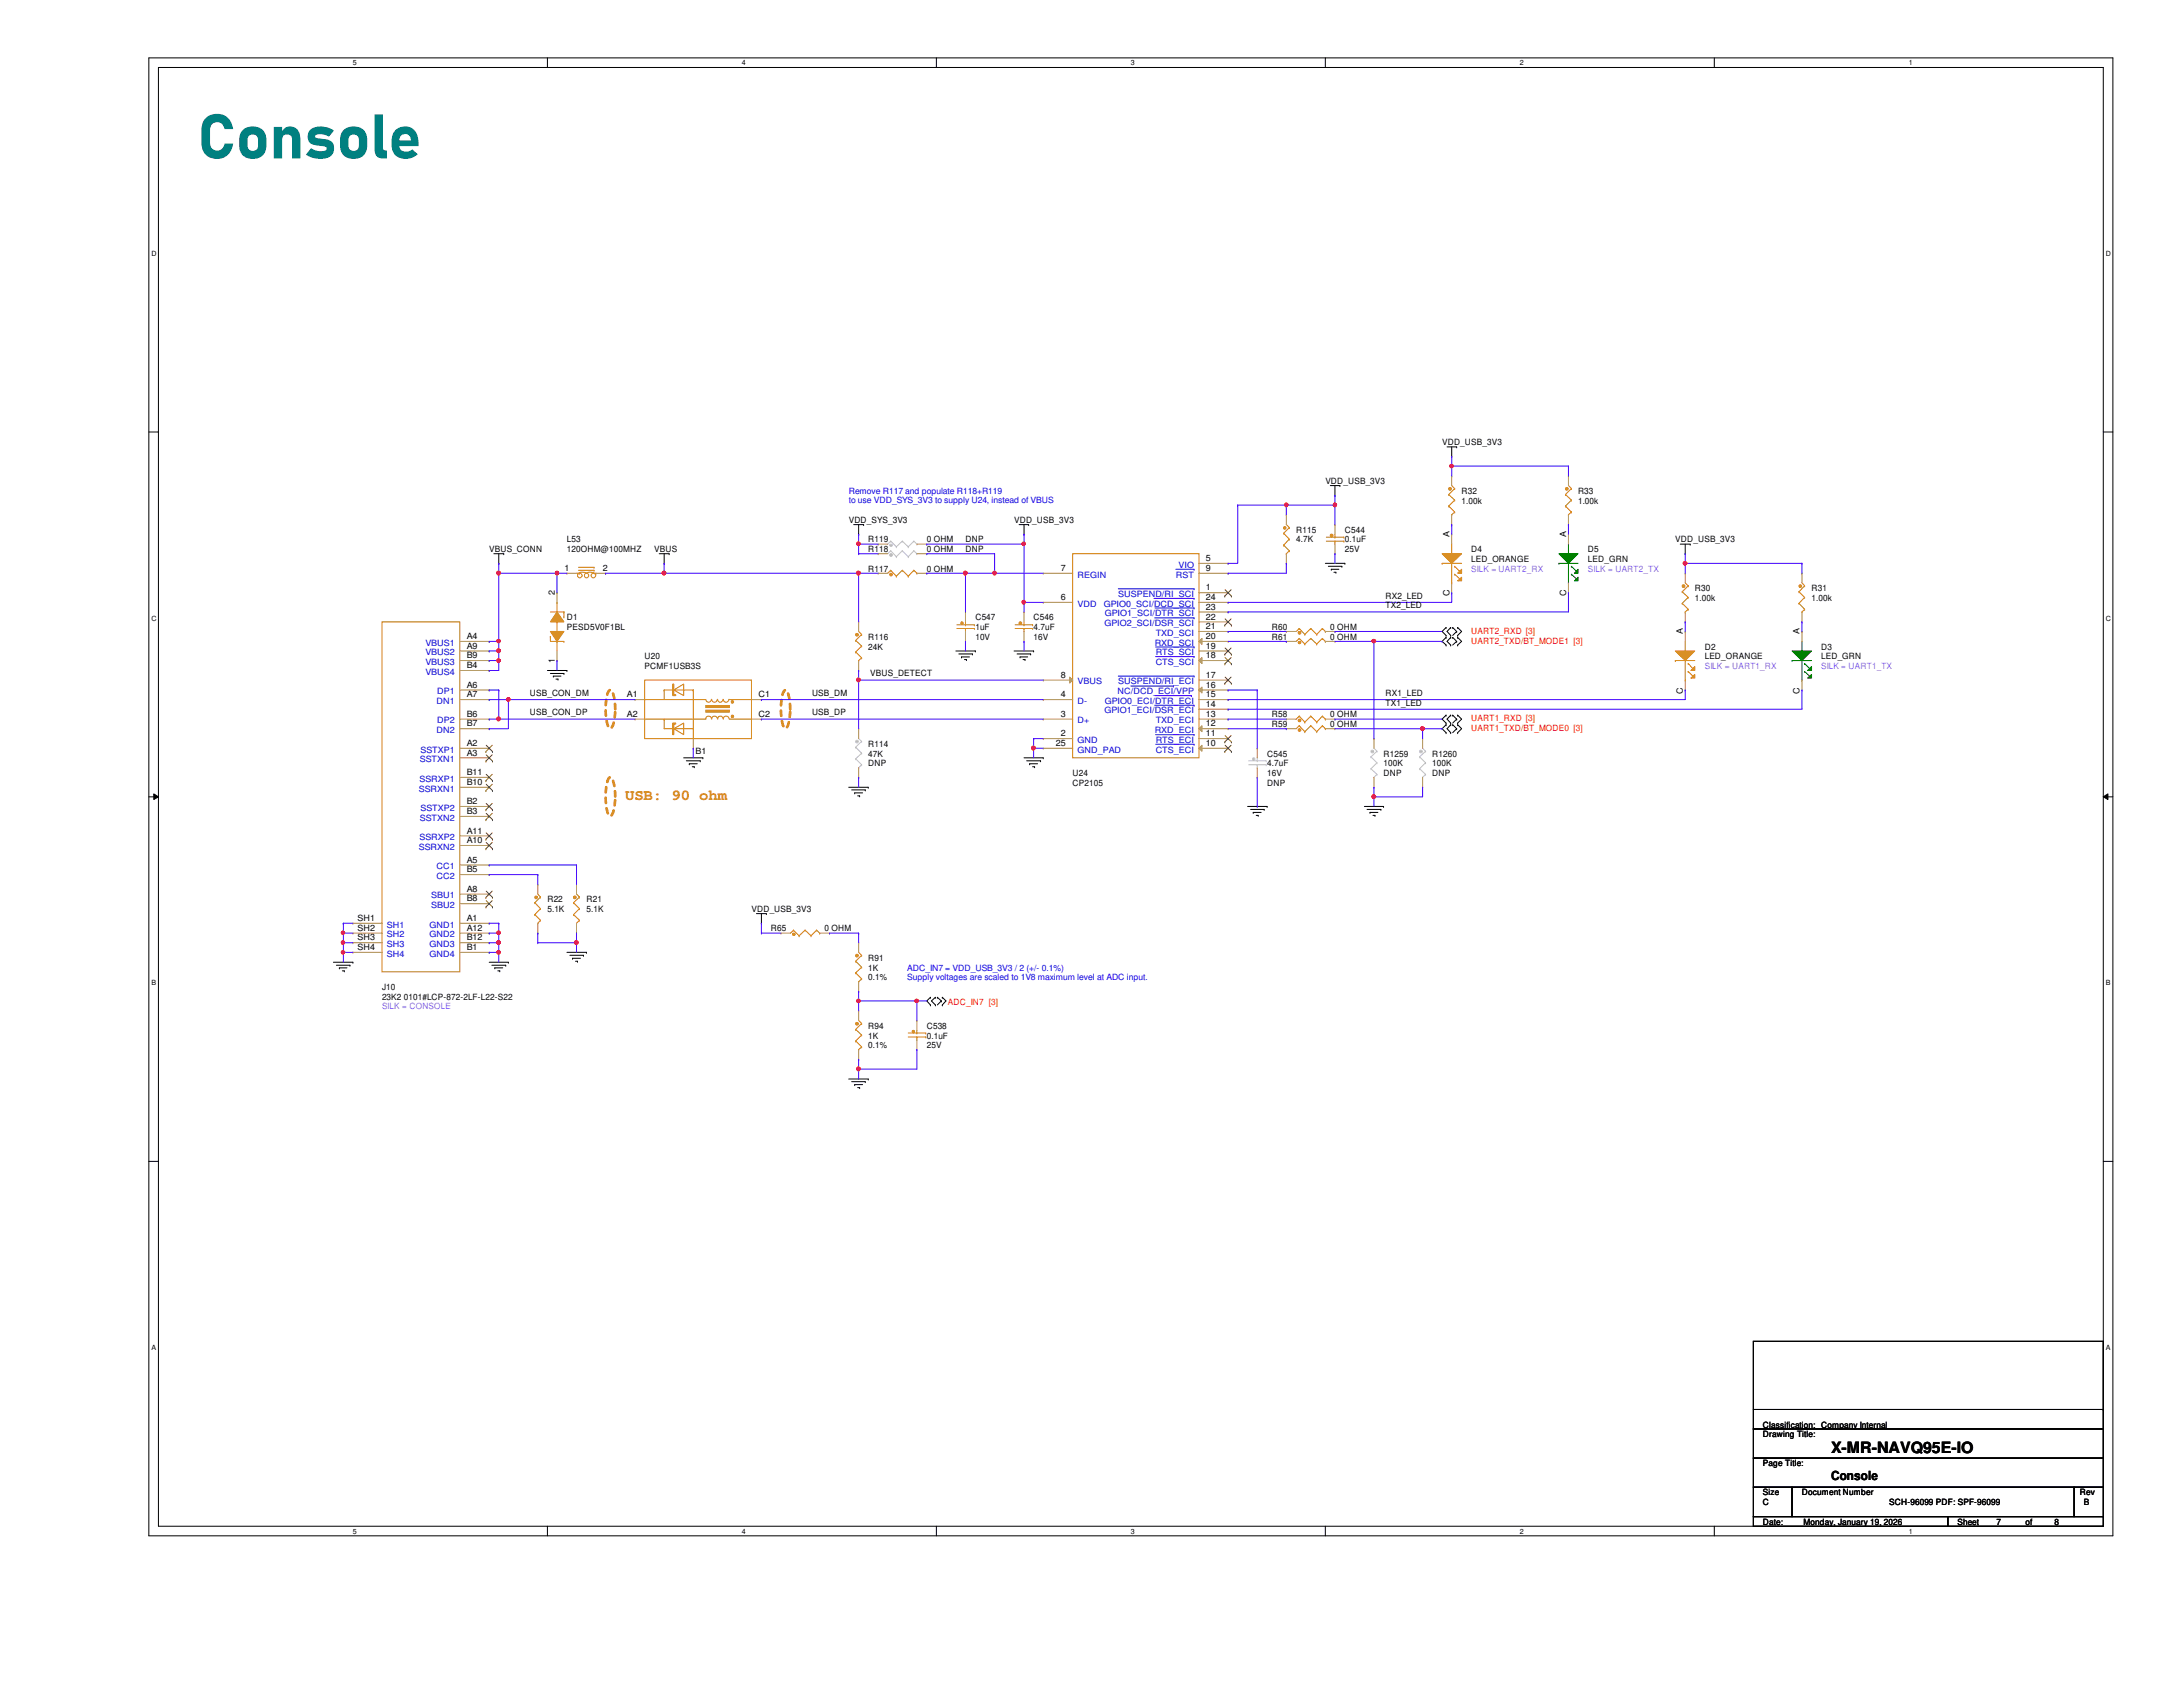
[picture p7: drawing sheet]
<svg xmlns="http://www.w3.org/2000/svg" width="279mm" height="216mm" viewBox="0 0 279 216" stroke-linecap="round" stroke-linejoin="round" font-family="sans-serif">
<defs><g id="words">
<text font-size="8" fill="#008080" x="25.3" y="20.3">Console</text>
<text font-size="2" fill="#ff8000" x="80" y="102.4">USB: 90 ohm</text>
<text font-size="2" x="234.4" y="186">X-MR-NAVQ95E-IO</text>
<text font-size="1.6" x="234.4" y="189.4">Console</text>
<g font-size="1.1">
<text x="184.6" y="57">VDD_USB_3V3</text>
<text x="169.6" y="62">VDD_USB_3V3</text>
<text x="187.1" y="63.2">R32</text>
<text x="187.1" y="64.5">1.00k</text>
<text x="202" y="63.2">R33</text>
<text x="202" y="64.5">1.00k</text>
<text x="62.6" y="70.7">VBUS_CONN</text>
<text x="72.6" y="69.4">L53</text>
<text x="72.6" y="70.7">120OHM@100MHZ</text>
<text x="83.7" y="70.7">VBUS</text>
<text x="108.6" y="66.9">VDD_SYS_3V3</text>
<text x="111.1" y="69.4">R119</text>
<text x="111.1" y="70.7">R118</text>
<text x="118.6" y="69.4">0 OHM</text>
<text x="118.6" y="70.7">0 OHM</text>
<text x="123.6" y="69.4">DNP</text>
<text x="123.6" y="70.7">DNP</text>
<text x="129.8" y="66.9">VDD_USB_3V3</text>
<text x="154.3" y="71.8">5</text>
<text x="165.9" y="68.2">R115</text>
<text x="165.9" y="69.4">4.7K</text>
<text x="172.1" y="68.2">C544</text>
<text x="172.1" y="69.4">0.1uF</text>
<text x="172.1" y="70.7">25V</text>
<text x="185.5" y="68.7" transform="rotate(-90 185.5 68.7)">A</text>
<text x="188.3" y="70.7">D4</text>
<text x="188.3" y="71.9">LED_ORANGE</text>
<text x="200.4" y="68.7" transform="rotate(-90 200.4 68.7)">A</text>
<text x="203.2" y="70.7">D5</text>
<text x="203.2" y="71.9">LED_GRN</text>
<text x="214.4" y="69.4">VDD_USB_3V3</text>
<text x="71" y="76.2" transform="rotate(-90 71 76.2)">2</text>
<text x="72.3" y="73.1">1</text>
<text x="77.2" y="73.1">2</text>
<text x="111.1" y="73.2">R117</text>
<text x="118.6" y="73.2">0 OHM</text>
<text x="135.8" y="73.1">7</text>
<text x="135.8" y="76.8">6</text>
<text x="154.3" y="73.1">9</text>
<text x="154.3" y="75.6">1</text>
<text x="154.3" y="76.8">24</text>
<text x="177.3" y="76.6">RX2_LED</text>
<text x="177.3" y="77.9">TX2_LED</text>
<text x="185.5" y="76.3" transform="rotate(-90 185.5 76.3)">C</text>
<text x="200.4" y="76.3" transform="rotate(-90 200.4 76.3)">C</text>
<text x="216.9" y="75.6">R30</text>
<text x="216.9" y="76.9">1.00k</text>
<text x="231.9" y="75.6">R31</text>
<text x="231.9" y="76.9">1.00k</text>
<text x="59.7" y="81.8">A4</text>
<text x="59.7" y="83">A9</text>
<text x="72.6" y="79.4">D1</text>
<text x="72.6" y="80.6">PESD5V0F1BL</text>
<text x="111.1" y="81.9">R116</text>
<text x="111.1" y="83.1">24K</text>
<text x="124.8" y="79.4">C547</text>
<text x="124.8" y="80.6">1uF</text>
<text x="124.8" y="81.9">10V</text>
<text x="132.3" y="79.4">C546</text>
<text x="132.3" y="80.6">4.7uF</text>
<text x="132.3" y="81.9">16V</text>
<text x="154.3" y="78">23</text>
<text x="154.3" y="79.3">22</text>
<text x="154.3" y="80.5">21</text>
<text x="154.3" y="83">19</text>
<text x="154.3" y="81.8">20</text>
<text x="162.8" y="80.6">R60</text>
<text x="162.8" y="81.9">R61</text>
<text x="170.3" y="80.6">0 OHM</text>
<text x="170.3" y="81.9">0 OHM</text>
<text x="215.4" y="81.2" transform="rotate(-90 215.4 81.2)">A</text>
<text x="218.2" y="83.1">D2</text>
<text x="230.3" y="81.2" transform="rotate(-90 230.3 81.2)">A</text>
<text x="233.1" y="83.1">D3</text>
<text x="59.7" y="88">A6</text>
<text x="59.7" y="89.2">A7</text>
<text x="59.7" y="84.2">B9</text>
<text x="59.7" y="85.5">B4</text>
<text x="67.8" y="89.1">USB_CON_DM</text>
<text x="71" y="84.8" transform="rotate(-90 71 84.8)">1</text>
<text x="80.2" y="89.2">A1</text>
<text x="82.5" y="84.4">U20</text>
<text x="82.5" y="85.6">PCMF1USB3S</text>
<text x="97.1" y="89.2">C1</text>
<text x="103.9" y="89.1">USB_DM</text>
<text x="111.4" y="86.6">VBUS_DETECT</text>
<text x="135.8" y="86.7">8</text>
<text x="135.8" y="89.2">4</text>
<text x="154.3" y="84.2">18</text>
<text x="154.3" y="86.7">17</text>
<text x="154.3" y="88">16</text>
<text x="154.3" y="89.2">15</text>
<text x="177.3" y="89.1">RX1_LED</text>
<text x="215.4" y="88.8" transform="rotate(-90 215.4 88.8)">C</text>
<text x="218.2" y="84.4">LED_ORANGE</text>
<text x="230.3" y="88.8" transform="rotate(-90 230.3 88.8)">C</text>
<text x="233.1" y="84.4">LED_GRN</text>
<text x="59.7" y="93">B7</text>
<text x="59.7" y="91.7">B6</text>
<text x="59.7" y="95.5">A2</text>
<text x="67.8" y="91.6">USB_CON_DP</text>
<text x="80.2" y="91.7">A2</text>
<text x="97.1" y="91.7">C2</text>
<text x="103.9" y="91.6">USB_DP</text>
<text x="111.1" y="95.6">R114</text>
<text x="135.1" y="95.5">25</text>
<text x="135.8" y="91.7">3</text>
<text x="135.8" y="94.2">2</text>
<text x="154.3" y="90.5">14</text>
<text x="154.3" y="91.7">13</text>
<text x="154.3" y="93">12</text>
<text x="154.3" y="94.2">11</text>
<text x="154.3" y="95.5">10</text>
<text x="162.8" y="91.8">R58</text>
<text x="162.8" y="93.1">R59</text>
<text x="170.3" y="91.8">0 OHM</text>
<text x="170.3" y="93.1">0 OHM</text>
<text x="177.3" y="90.3">TX1_LED</text>
<text x="59.7" y="96.7">A3</text>
<text x="59.7" y="99.2">B11</text>
<text x="59.7" y="100.5">B10</text>
<text x="89" y="96.5">B1</text>
<text x="111.1" y="96.8">47K</text>
<text x="111.1" y="98">DNP</text>
<text x="137.3" y="99.3">U24</text>
<text x="137.3" y="100.5">CP2105</text>
<text x="162.2" y="96.8">C545</text>
<text x="162.2" y="98">4.7uF</text>
<text x="162.2" y="100.5">DNP</text>
<text x="162.2" y="99.3">16V</text>
<text x="177.1" y="96.8">R1259</text>
<text x="177.1" y="98">100K</text>
<text x="177.1" y="99.3">DNP</text>
<text x="183.3" y="96.8">R1260</text>
<text x="183.3" y="98">100K</text>
<text x="183.3" y="99.3">DNP</text>
<text x="59.7" y="104.2">B3</text>
<text x="59.7" y="102.9">B2</text>
<text x="59.7" y="106.7">A11</text>
<text x="59.7" y="107.9">A10</text>
<text x="59.7" y="110.4">A5</text>
<text x="59.7" y="111.6">B5</text>
<text x="45.8" y="117.9">SH1</text>
<text x="45.8" y="119.1">SH2</text>
<text x="59.7" y="117.9">A1</text>
<text x="59.7" y="114.1">A8</text>
<text x="59.7" y="119.1">A12</text>
<text x="59.7" y="115.4">B8</text>
<text x="70.1" y="115.5">R22</text>
<text x="70.1" y="116.7">5.1K</text>
<text x="75.1" y="115.5">R21</text>
<text x="75.1" y="116.7">5.1K</text>
<text x="96.2" y="116.7">VDD_USB_3V3</text>
<text x="98.7" y="119.2">R65</text>
<text x="105.5" y="119.2">0 OHM</text>
<text x="45.8" y="120.4">SH3</text>
<text x="45.8" y="121.6">SH4</text>
<text x="59.7" y="120.4">B12</text>
<text x="59.7" y="121.6">B1</text>
<text x="111.1" y="122.9">R91</text>
<text x="111.1" y="124.2">1K</text>
<text x="111.1" y="125.4">0.1%</text>
<text x="48.9" y="126.7">J10</text>
<text x="48.9" y="127.9">23K2 0101#LCP-872-2LF-L22-S22</text>
<text x="111.1" y="131.7">R94</text>
<text x="118.6" y="131.7">C538</text>
<text x="111.1" y="132.9">1K</text>
<text x="111.1" y="134.2">0.1%</text>
<text x="118.6" y="132.9">0.1uF</text>
<text x="118.6" y="134.2">25V</text>
<text x="225.6" y="183.9">Drawing Title:</text>
<text x="225.6" y="182.7">Classification: Company Internal</text>
<text x="225.6" y="187.7">Page Title:</text>
<text x="225.6" y="191.4">Size</text>
<text x="230.6" y="191.4">Document Number</text>
<text x="266.2" y="191.4">Rev</text>
<text x="225.6" y="195.2">Date:</text>
<text x="225.6" y="192.7">C</text>
<text x="230.8" y="195.2">Monday, January 19, 2026</text>
<text x="241.8" y="192.7">SCH-96099 PDF: SPF-96099</text>
<text x="250.5" y="195.2">Sheet</text>
<text x="255.5" y="195.2">7</text>
<text x="259.2" y="195.2">of</text>
<text x="263" y="195.2">8</text>
<text x="266.7" y="192.7">B</text>
</g>
<g font-size="1.1" fill="#00f">
<text x="108.6" y="63.2">Remove R117 and populate R118+R119</text>
<text x="108.6" y="64.3">to use VDD_SYS_3V3 to supply U24, instead of VBUS</text>
<text x="116.1" y="125.4">Supply voltages are scaled to 1V8 maximum level at ADC input.</text>
<text x="116.1" y="124.2">ADC_IN7 = VDD_USB_3V3 / 2 (+/- 0.1%)</text>
</g>
<g font-size="1.1" fill="#00c">
<text x="137.9" y="73.9">REGIN</text>
<text x="137.9" y="77.6">VDD</text>
<text x="141.3" y="77.6">GPIO0_SCI/DCD_SCI</text>
<text x="143.1" y="76.4">SUSPEND/RI_SCI</text>
<text x="150.5" y="73.9">RST</text>
<text x="150.8" y="72.6">VIO</text>
<text x="54.4" y="82.6">VBUS1</text>
<text x="54.4" y="83.9">VBUS2</text>
<text x="141.4" y="80.1">GPIO2_SCI/DSR_SCI</text>
<text x="141.4" y="78.9">GPIO1_SCI/DTR_SCI</text>
<text x="147.8" y="82.6">RXD_SCI</text>
<text x="147.9" y="81.4">TXD_SCI</text>
<text x="147.9" y="83.9">RTS_SCI</text>
<text x="54.4" y="85.1">VBUS3</text>
<text x="54.4" y="86.4">VBUS4</text>
<text x="56" y="88.9">DP1</text>
<text x="137.9" y="87.6">VBUS</text>
<text x="143" y="88.9">NC/DCD_ECI/VPP</text>
<text x="143.1" y="87.6">SUSPEND/RI_ECI</text>
<text x="147.9" y="85.1">CTS_SCI</text>
<text x="55.9" y="90.1">DN1</text>
<text x="55.9" y="93.8">DN2</text>
<text x="56" y="92.6">DP2</text>
<text x="137.9" y="90.1">D-</text>
<text x="137.9" y="92.6">D+</text>
<text x="137.9" y="95.1">GND</text>
<text x="141.4" y="91.3">GPIO1_ECI/DSR_ECI</text>
<text x="141.4" y="90.1">GPIO0_ECI/DTR_ECI</text>
<text x="147.8" y="93.8">RXD_ECI</text>
<text x="147.9" y="92.6">TXD_ECI</text>
<text x="147.9" y="95.1">RTS_ECI</text>
<text x="53.6" y="101.3">SSRXN1</text>
<text x="53.7" y="100">SSRXP1</text>
<text x="53.7" y="97.5">SSTXN1</text>
<text x="53.8" y="96.3">SSTXP1</text>
<text x="137.9" y="96.3">GND_PAD</text>
<text x="147.9" y="96.3">CTS_ECI</text>
<text x="53.7" y="107.5">SSRXP2</text>
<text x="53.7" y="105">SSTXN2</text>
<text x="53.8" y="103.8">SSTXP2</text>
<text x="53.6" y="108.8">SSRXN2</text>
<text x="55.9" y="111.3">CC1</text>
<text x="55.9" y="112.5">CC2</text>
<text x="49.5" y="118.7">SH1</text>
<text x="49.5" y="120">SH2</text>
<text x="55" y="118.7">GND1</text>
<text x="55" y="120">GND2</text>
<text x="55.2" y="115">SBU1</text>
<text x="55.2" y="116.2">SBU2</text>
<text x="49.5" y="121.2">SH3</text>
<text x="49.5" y="122.4">SH4</text>
<text x="55" y="121.2">GND3</text>
<text x="55" y="122.4">GND4</text>
</g>
<g font-size="1.1" fill="#f0f">
<text x="188.3" y="73.2">SILK = UART2_RX</text>
<text x="203.2" y="73.2">SILK = UART2_TX</text>
<text x="218.2" y="85.6">SILK = UART1_RX</text>
<text x="233.1" y="85.6">SILK = UART1_TX</text>
<text x="48.9" y="129.2">SILK = CONSOLE</text>
</g>
<g font-size="1.1" fill="#f00">
<text x="188.3" y="81.2">UART2_RXD [3]</text>
<text x="188.3" y="82.4">UART2_TXD/BT_MODE1 [3]</text>
<text x="188.3" y="92.3">UART1_RXD [3]</text>
<text x="188.3" y="93.6">UART1_TXD/BT_MODE0 [3]</text>
<text x="121.3" y="128.6">ADC_IN7 [3]</text>
</g>
<g font-size=".9">
<text x="45.2" y="8.3">5</text>
<text x="95" y="8.3">4</text>
<text x="144.7" y="8.3">3</text>
<text x="194.5" y="8.3">2</text>
<text x="244.3" y="8.3">1</text>
<text x="19.4" y="32.8">D</text>
<text x="269.5" y="32.8">D</text>
<text x="19.4" y="79.4">C</text>
<text x="269.5" y="79.4">C</text>
<text x="19.4" y="126.1">B</text>
<text x="269.5" y="126.1">B</text>
<text x="19.4" y="172.8">A</text>
<text x="269.5" y="172.8">A</text>
<text x="45.2" y="196.3">5</text>
<text x="95" y="196.3">4</text>
<text x="144.7" y="196.3">3</text>
<text x="194.5" y="196.3">2</text>
<text x="244.3" y="196.3">1</text>
</g>
</g></defs>
<path d="M19.1 7.4h251.3v189.2h-251.3zM20.3 8.6h248.9v186.7h-248.9z" fill="none" stroke="#000" stroke-width=".13"/>
<g fill="#fff">
<path d="M45.2 7.5h.5v1.1h-.5z"/>
<path d="M45.2 195.5h.5v1h-.5z"/>
</g>
<path d="M70.1 7.4v1.2M70.1 195.3v1.3" fill="none" stroke="#000" stroke-width=".13"/>
<g fill="#fff">
<path d="M95 7.5h.5v1.1h-.5z"/>
<path d="M95 195.5h.5v1h-.5z"/>
</g>
<path d="M119.8 7.4v1.2M119.8 195.3v1.3" fill="none" stroke="#000" stroke-width=".13"/>
<g fill="#fff">
<path d="M144.7 7.5h.5v1.1h-.5z"/>
<path d="M144.7 195.5h.5v1h-.5z"/>
</g>
<path d="M169.6 7.4v1.2M169.6 195.3v1.3" fill="none" stroke="#000" stroke-width=".13"/>
<g fill="#fff">
<path d="M194.5 7.5h.5v1.1h-.5z"/>
<path d="M194.5 195.5h.5v1h-.5z"/>
</g>
<path d="M219.4 7.4v1.2M219.4 195.3v1.3" fill="none" stroke="#000" stroke-width=".13"/>
<g fill="#fff">
<path d="M244.3 7.5h.5v1.1h-.5z"/>
<path d="M244.3 195.5h.5v1h-.5z"/>
<path d="M19.4 32h.6v1h-.6z"/>
<path d="M269.5 32h.7v1h-.7z"/>
<path d="M19.4 78.6h.6v1h-.6z"/>
<path d="M269.5 78.6h.7v1h-.7z"/>
</g>
<path d="M19.1 55.3h1.2M269.2 55.3h1.2" fill="none" stroke="#000" stroke-width=".13"/>
<g fill="#fff">
<path d="M19.4 125.3h.6v1h-.6z"/>
<path d="M269.5 125.3h.6v1h-.6z"/>
</g>
<path d="M19.1 102h1.2M19.7 101.6l.6 .4-.6 .3zM269.2 102l.6-.4v.7zM269.2 102h1.2" fill="none" stroke="#000" stroke-width=".13"/>
<path d="M19.7 101.6l.6 .4-.6 .3zM269.2 102l.6-.4v.7z" fill="#000"/>
<g fill="#fff">
<path d="M19.4 172h.5v1h-.5z"/>
<path d="M269.5 172h.6v1h-.6z"/>
</g>
<g fill="none" stroke="#000" stroke-width=".13">
<path d="M185.2 57.2h1.2M185.8 58.4h.1M185.8 57.2v1.2M186.4 57.2h.1M63.2 70.9h1.3M63.8 72.1h.1M63.8 70.9v1.2M64.5 70.9h.1M84.4 70.9h1.2M85 72.1h.1M85 70.9v1.2M85.6 70.9h.1"/>
<path d="M109.3 67.1h1.2M109.9 68.4h.1M109.9 67.1v1.3M110.5 67.1h.1M130.4 67.1h1.3M131.1 68.4h.1M131.1 67.1v1.3M131.7 67.1h.1M169.6 72.1h2.5M170 72.5h1.7M170.3 62.1h1.2M170.4 72.9h.1"/>
<path d="M170.4 72.9h1M170.7 73.2h.3M170.9 63.4h.1M170.9 62.1v1.3M171 73.2h.1M171.5 62.1h.1M171.7 72.5h.1M172.1 72.1h.1M215.1 69.6h1.2M215.7 70.9h.1M215.7 69.6v1.3M216.3 69.6h.1"/>
<path d="M70.1 85.8h2.5M70.4 86.2h1.8M70.8 86.5h.1M70.8 86.5h1M71.2 86.9h.2M71.4 86.9h.1M72.2 86.2h.1M72.6 85.8h.1M87.5 97h2.5M87.8 97.4h1.8M88.2 97.7h.1M88.2 97.7h1"/>
<path d="M88.6 98.1h.3M88.9 98.1h.1M89.6 97.4h.1M90 97h.1M122.3 83.3h2.5M122.7 83.7h1.8M123.1 84.1h.1M123.1 84.1h1M123.4 84.4h.3M123.7 84.4h.1M124.5 83.7h.1M124.8 83.3h.1"/>
<path d="M129.8 83.3h2.5M130.2 83.7h1.7M130.6 84.1h.1M130.6 84.1h.9M130.9 84.4h.3M131.1 97h2.4M131.2 84.4h.1M131.4 97.4h1.8M131.8 97.7h.1M131.8 97.7h1M131.9 83.7h.1M132.2 98.1h.2"/>
<path d="M132.3 83.3h.1M132.4 98.1h.1M133.2 97.4h.1M133.5 97h.1M185.1 80.3h.1M185.1 81.3h.1M185.1 81.6h.1M185.1 82.5h.1M185.1 91.5h.1M185.1 92.5h.1M185.1 92.8h.1M185.1 93.8h.1"/>
<path d="M185.1 80.3l-.5 .5 .5 .5M185.1 81.6l-.5 .5 .5 .4M185.1 91.5l-.5 .5 .5 .5M185.1 92.8l-.5 .5 .5 .5M185.7 80.3h.1M185.7 81.3h.1M185.7 81.6h.1M185.7 82.5h.1M185.7 91.5h.1M185.7 92.5h.1M185.7 92.8h.1M185.7 93.8h.1"/>
<path d="M185.7 80.3l-.5 .5 .5 .5M185.7 81.6l-.5 .5 .5 .4M185.7 91.5l-.5 .5 .5 .5M185.7 92.8l-.5 .5 .5 .5M185.9 80.3h.1M185.9 81.6h.1M185.9 91.5h.1M185.9 92.8h.1M185.9 80.3l.5 .5M185.9 81.6l.5 .5M185.9 91.5l.5 .5M185.9 92.8l.5 .5"/>
<path d="M186.4 80.8h.1M186.4 82.1h.1M186.4 92h.1M186.4 93.3h.1M186.4 80.8l-.5 .5M186.4 82.1l-.5 .4M186.4 92l-.5 .5M186.4 93.3l-.5 .5M186.6 81.3h.1M186.6 80.3h.1M186.6 82.5h.1M186.6 81.6h.1"/>
<path d="M186.6 92.5h.1M186.6 91.5h.1M186.6 93.8h.1M186.6 92.8h.1M186.6 80.3l.5 .5-.5 .5M186.6 81.6l.5 .5-.5 .4M186.6 91.5l.5 .5-.5 .5M186.6 92.8l.5 .5-.5 .5M96.8 116.9h1.3M97.5 118.2h.1M97.5 116.9v1.3M98.1 116.9h.1"/>
<path d="M108.6 100.8h2.5M109 101.1h1.7M109.4 101.5h.1M109.4 101.5h1M109.8 101.9h.2M110 101.9h.1M110.7 101.1h.1M111.1 100.8h.1M159.7 103.2h2.5M160.1 103.6h1.7M160.4 104h.1M160.4 104h1"/>
<path d="M160.8 104.4h.2M161 104.4h.1M161.8 103.6h.1M162.2 103.2h.1M174.6 103.2h2.5M175 103.6h1.7M175.3 104h.1M175.3 104h1.1M175.7 104.4h.3M176 104.4h.1M176.7 103.6h.1M177.1 103.2h.1"/>
<path d="M42.7 123.1h2.5M43.1 123.5h1.7M43.4 123.9h.1M43.4 123.9h1M43.8 124.2h.3M44.1 124.2h.1M44.8 123.5h.1M45.2 123.1h.1M62.6 123.1h2.5M62.9 123.5h1.8M63.3 123.9h.1M63.3 123.9h1"/>
<path d="M63.7 124.2h.3M64 124.2h.1M64.7 123.5h.1M65.1 123.1h.1M72.6 121.9h2.5M72.9 122.3h1.8M73.3 122.6h.1M73.3 122.6h1M73.7 123h.2M73.9 123h.1M74.7 122.3h.1M75.1 121.9h.1"/>
<path d="M108.6 138.1h2.5M109 138.4h1.7M109.4 138.8h.1M109.4 138.8h1M109.8 139.2h.2M110 139.2h.1M110.7 138.4h.1M111.1 138.1h.1M119.1 127.6h.1M119.1 128.6h.1M119.1 127.6l-.5 .5 .5 .5M119.7 127.6h.1"/>
<path d="M119.7 128.6h.1M119.7 127.6l-.5 .5 .5 .5M120 127.6h.1M120 127.6l.5 .5M120.5 128.1h.1M120.5 128.1l-.5 .5M120.6 128.6h.1M120.6 127.6h.1M120.6 127.6l.5 .5-.5 .5M19.1 148.6h1.2M269.2 148.6h1.2M224.4 171.7h44.8v11.2h-44.8z"/>
<path d="M224.4 182.9h44.8v3.7h-44.8zM224.4 186.6h44.8v3.7h-44.8zM224.4 190.3h5v3.8h-5zM224.4 194.1h24.9v1.2h-24.9zM224.4 180.4h44.8M229.4 190.3h36.1v3.8h-36.1zM249.3 194.1h19.9v1.2h-19.9zM265.5 190.3h3.7v3.8h-3.7zM269.2 180.4h.1"/>
</g>
<path d="M77.9 99.6l.2-.1a1.4 1.4 0 0 1 .6 1.2v1.2a5 5 0 0 1-.4 2.4l-.2 .1a1.43 1.43 0 0 1-.5-1.2l-.1-1.9a3.5 3.5 0 0 1 .4-1.7zM77.9 88.4l.2-.1a1.4 1.4 0 0 1 .6 1.2v1.3a4.8 4.8 0 0 1-.4 2.3l-.2 .1a1.37 1.37 0 0 1-.5-1.2l-.1-1.9a3.5 3.5 0 0 1 .4-1.7zM100.4 88.4l.1-.1a1.48 1.48 0 0 1 .5 1.2l.1 1.9a3.7 3.7 0 0 1-.4 1.7l-.2 .1a1.37 1.37 0 0 1-.5-1.2v-1.9a3.5 3.5 0 0 1 .4-1.7z" fill="none" stroke="#ff8000" stroke-width=".34" stroke-dasharray=".7 .7"/>
<path d="M166.3 80.4h.1M166.3 80.4l-.4 .4M166.3 80.4l.7 .8M167 81.2h.1M167.8 80.4h.1M167.8 80.4l-.8 .8M167.8 80.4l.7 .8M168.5 81.2h.1M169.2 80.4h.1M169.2 80.4l-.7 .8M169.2 80.4l.4 .4M169.6 80.8h.1" fill="none" stroke="#cc8006" stroke-width=".13"/>
<path d="M166.2 80.9h.2v.2h-.2z" fill-rule="evenodd" fill="#cc8006"/>
<path d="M166.2 80.9h.2v.2h-.2z" fill="none" stroke="#cc8006" stroke-width=".13"/>
<path d="M164.6 80.8h.1M164.6 80.8h1.3M169.6 80.8h1.3M170.9 80.8h.1" fill="none" stroke="#a84" stroke-width=".13"/>
<path d="M199.5 70.9h2.5l-1.3 1.2z" fill="#008000"/>
<path d="M199.5 70.9h2.5l-1.3 1.2z" fill="none" stroke="#008000" stroke-width=".13"/>
<path d="M202 72.9v.5h-.5z" fill="#008000"/>
<path d="M202 72.9v.5h-.5z" fill="none" stroke="#008000" stroke-width=".13"/>
<path d="M201.5 74.3l.5-.4v.4z" fill="#008000"/>
<path d="M199.5 72.1h.1M199.5 72.1h2.5M200.7 70.9h.1M200.7 74.6h.1M200.7 69.6v1.3M200.7 72.1v2.5M201.1 72.5h.1M201.1 73.5h.1M201.1 72.5l.7 .6M201.1 73.5l.7 .6M201.5 74.3l.5-.4v.4z" fill="none" stroke="#008000" stroke-width=".13"/>
<path d="M200.7 68.4h.1M200.7 75.9h.1M200.7 68.4v1.2M200.7 74.6v1.3" fill="none" stroke="#a84" stroke-width=".13"/>
<path d="M214.4 83.3h2.5l-1.2 1.2z" fill="#ff8000"/>
<path d="M214.4 83.3h2.5l-1.2 1.2z" fill="none" stroke="#ff8000" stroke-width=".13"/>
<path d="M216.4 85.8l.5-.5v.5z" fill="#ff8000"/>
<path d="M216.4 85.8l.5-.5v.5z" fill="none" stroke="#ff8000" stroke-width=".13"/>
<path d="M216.4 86.8l.5-.5v.5z" fill="#ff8000"/>
<path d="M214.4 84.5h.1M214.4 84.5h2.5M215.7 83.3h.1M215.7 87h.1M215.7 82.1v1.2M215.7 84.5v2.5M216.1 84.9h.1M216.1 85.9h.1M216.1 84.9l.6 .7M216.1 85.9l.6 .6M216.4 86.8l.5-.5v.5z" fill="none" stroke="#ff8000" stroke-width=".13"/>
<path d="M215.7 80.8h.1M215.7 88.3h.1M215.7 80.8v1.3M215.7 87v1.3" fill="none" stroke="#a84" stroke-width=".13"/>
<path d="M114 73h.1M114 73l-.4 .4M114 73l.7 .7M114.7 73.7h.1M115.5 73h.1M115.5 73l-.8 .7M115.5 73l.7 .7M116.2 73.7h.1M117 73h.1M117 73l-.8 .7M117 73l.3 .4M117.3 73.4h.1" fill="none" stroke="#cc8006" stroke-width=".13"/>
<path d="M113.9 73.4h.3v.2h-.3z" fill-rule="evenodd" fill="#cc8006"/>
<g fill="none" stroke="#cc8006" stroke-width=".13">
<path d="M113.9 73.4h.3v.2h-.3zM68.5 115.5h.1M68.5 117.1h.1M68.5 115.5l.7 .8M68.5 117.1l.7 .7M68.8 118.2h.1M68.8 114.4l.4 .4M69.2 114.8h.1M69.2 116.3h.1M69.2 117.8h.1M69.2 114.8l-.7 .7M69.2 116.3l-.7 .8"/>
<path d="M69.2 117.8l-.4 .4"/>
</g>
<path d="M112.4 73.4h.1M112.4 73.4h1.2M117.3 73.4h1.3M118.6 73.4h.1" fill="none" stroke="#a84" stroke-width=".13"/>
<path d="M68.5 114.7h.2v.3h-.2z" fill-rule="evenodd" fill="#cc8006"/>
<g fill="none" stroke="#cc8006" stroke-width=".13">
<path d="M166.3 81.7h.1M166.3 81.7l-.4 .4M166.3 81.7l.7 .7M167 82.4h.1M167.8 81.7h.1M167.8 81.7l-.8 .7M167.8 81.7l.7 .7M168.5 82.4h.1M169.2 81.7h.1M169.2 81.7l-.7 .7M169.2 81.7l.4 .4M169.6 82.1h.1"/>
<path d="M68.5 114.7h.2v.3h-.2z"/>
</g>
<path d="M68.8 113.2h.1M68.8 119.4h.1M68.8 113.2v1.2M68.8 118.2v1.2" fill="none" stroke="#a84" stroke-width=".13"/>
<path d="M166.2 82.1h.2v.2h-.2z" fill-rule="evenodd" fill="#cc8006"/>
<path d="M166.2 82.1h.2v.2h-.2z" fill="none" stroke="#cc8006" stroke-width=".13"/>
<path d="M164.6 82.1h.1M164.6 82.1h1.3M169.6 82.1h1.3M170.9 82.1h.1" fill="none" stroke="#a84" stroke-width=".13"/>
<path d="M159.8 97.9h2.3M159.8 97.4h2.3M160.9 97.9h.1M160.9 97.9v.4M162.1 97.9h.1M162.1 97.4h.1" fill="none" stroke="#c0c0c0" stroke-width=".13"/>
<path d="M160.3 97h.3v.3h-.3z" fill-rule="evenodd" fill="#c0c0c0"/>
<path d="M160.3 97h.3v.3h-.3zM160.9 97.4h.1M160.9 97v.4" fill="none" stroke="#c0c0c0" stroke-width=".13"/>
<path d="M160.9 95.8h.1M160.9 99.5h.1M160.9 95.8v1.2M160.9 98.3v1.2" fill="none" stroke="#a84" stroke-width=".13"/>
<path d="M229.4 83.3h2.5l-1.3 1.2z" fill="#008000"/>
<path d="M229.4 83.3h2.5l-1.3 1.2z" fill="none" stroke="#008000" stroke-width=".13"/>
<path d="M231.9 85.3v.5h-.5z" fill="#008000"/>
<path d="M231.9 85.3v.5h-.5z" fill="none" stroke="#008000" stroke-width=".13"/>
<path d="M231.4 86.8l.5-.5v.5z" fill="#008000"/>
<path d="M229.4 84.5h.1M229.4 84.5h2.5M230.6 83.3h.1M230.6 87h.1M230.6 82.1v1.2M230.6 84.5v2.5M231 84.9h.1M231 85.9h.1M231 84.9l.6 .7M231 85.9l.6 .6M231.4 86.8l.5-.5v.5z" fill="none" stroke="#008000" stroke-width=".13"/>
<path d="M230.6 80.8h.1M230.6 88.3h.1M230.6 80.8v1.3M230.6 87v1.3" fill="none" stroke="#a84" stroke-width=".13"/>
<path d="M114 69.3h.1M114 69.3l-.4 .3M114 69.3l.7 .7M114.7 70h.1M115.5 69.3h.1M115.5 69.3l-.8 .7M115.5 69.3l.7 .7M116.2 70h.1M117 69.3h.1M117 69.3l-.8 .7M117 69.3l.3 .3M117.3 69.6h.1" fill="none" stroke="#c0c0c0" stroke-width=".13"/>
<path d="M113.9 69.7h.3v.2h-.3z" fill-rule="evenodd" fill="#c0c0c0"/>
<path d="M113.9 69.7h.3v.2h-.3z" fill="none" stroke="#c0c0c0" stroke-width=".13"/>
<path d="M112.4 69.6h.1M112.4 69.6h1.2M117.3 69.6h1.3M118.6 69.6h.1" fill="none" stroke="#a84" stroke-width=".13"/>
<path d="M109.5 123h.1M109.5 124.5h.1M109.5 123l.8 .8M109.5 124.5l.8 .8M109.9 125.6h.1M109.9 121.9l.4 .4M110.3 122.3h.1M110.3 123.8h.1M110.3 125.3h.1M110.3 122.3l-.8 .7M110.3 123.8l-.8 .7M110.3 125.3l-.4 .3" fill="none" stroke="#cc8006" stroke-width=".13"/>
<path d="M109.6 122.2h.2v.2h-.2z" fill-rule="evenodd" fill="#cc8006"/>
<path d="M109.6 122.2h.2v.2h-.2zM116.2 132.7h2.3M116.2 132.2h2.3M117.3 132.7h.1M117.3 132.7v.4M118.5 132.7h.1M118.5 132.2h.1" fill="none" stroke="#cc8006" stroke-width=".13"/>
<path d="M109.9 120.6h.1M109.9 126.9h.1M109.9 120.6v1.3M109.9 125.6v1.3" fill="none" stroke="#a84" stroke-width=".13"/>
<path d="M116.8 131.9h.2v.2h-.2z" fill-rule="evenodd" fill="#cc8006"/>
<path d="M137.3 70.9h16.2v26.1h-16.2zM116.8 131.9h.2v.2h-.2zM117.3 132.2h.1M117.3 131.9v.3" fill="none" stroke="#cc8006" stroke-width=".13"/>
<path d="M133.5 73.4h.1M133.5 77.1h.1M133.5 73.4h3.8M133.5 77.1h3.8M153.5 72.1h3.7M157.2 72.1h.1M117.3 130.6h.1M117.3 134.3h.1M117.3 130.6v1.3M117.3 133.1v1.2" fill="none" stroke="#a84" stroke-width=".13"/>
<path d="M136.9 86.7l.4 .3-.4 .4z" fill="#a84"/>
<g fill="none" stroke="#a84" stroke-width=".13">
<path d="M153.5 73.4h3.7M153.5 75.9h3.7M153.5 77.1h3.7M153.5 78.3h3.7M153.5 79.6h3.7M157.2 73.4h.1M157.2 75.9h.1M157.2 77.1h.1M157.2 78.3h.1M157.2 79.6h.1M133.5 87h.1M133.5 89.5h.1"/>
<path d="M133.5 92h.1M133.5 87h3.8M133.5 89.5h3.8M133.5 92h3.8M136.9 86.7l.4 .3-.4 .4zM153.5 80.8h3.7M153.5 83.3h3.7M157.2 80.8h.1M157.2 83.3h.1"/>
</g>
<path d="M143.1 75.4h9.7M147.7 76.6h5.1M147.8 79.1h5M147.8 77.8h5M150.5 72.9h2.3M152.8 72.9h.1M152.8 75.4h.1M152.8 76.6h.1M152.8 77.8h.1M152.8 79.1h.1M147.9 82.8h4.9M152.8 82.8h.1" fill="none" stroke="#00c" stroke-width=".13"/>
<path d="M156.8 76.3h.1M156.8 75.5l.8 .8M156.8 79.2l.8 .8M157.6 75.5l-.8 .8M157.6 79.2l-.8 .8M157.6 76.3h.1M156.8 80h.1M156.8 83.7h.1M156.8 82.9l.8 .8M157.6 82.9l-.8 .8M157.6 80h.1M157.6 83.7h.1" fill="none" stroke="#804000" stroke-width=".13"/>
<path d="M153.8 84.2v.7l-.3-.4z" fill="#a84"/>
<path d="M153.5 84.5h3.7M153.8 84.2v.7l-.3-.4zM157.2 84.5h.1" fill="none" stroke="#a84" stroke-width=".13"/>
<path d="M156.8 85h.1M156.8 84.2l.8 .8M157.6 84.2l-.8 .8M157.6 85h.1" fill="none" stroke="#804000" stroke-width=".13"/>
<path d="M147.9 84h4.9M152.8 84h.1" fill="none" stroke="#00c" stroke-width=".13"/>
<path d="M153.8 81.7v.8l-.3-.4z" fill="#a84"/>
<path d="M133.5 94.5h.1M133.5 94.5h3.8M153.5 82.1h3.7M153.5 87h3.7M153.8 81.7v.8l-.3-.4zM157.2 82.1h.1M157.2 87h.1" fill="none" stroke="#a84" stroke-width=".13"/>
<path d="M156.8 87.5h.1M156.8 86.7l.8 .8M157.6 86.7l-.8 .8M157.6 87.5h.1" fill="none" stroke="#804000" stroke-width=".13"/>
<path d="M143.1 86.5h9.7M152.8 86.5h.1" fill="none" stroke="#00c" stroke-width=".13"/>
<path d="M153.8 87.9v.8l-.3-.4z" fill="#a84"/>
<path d="M153.5 88.3h3.7M153.5 89.5h3.7M153.5 90.8h3.7M153.5 92h3.7M153.8 87.9v.8l-.3-.4zM157.2 88.3h.1M157.2 89.5h.1M157.2 90.8h.1M157.2 92h.1" fill="none" stroke="#a84" stroke-width=".13"/>
<path d="M144.7 87.8h5.5M147.8 90.3h5M147.8 89h4.7M150.2 87.8h.1M152.5 89h.1M152.8 90.3h.1" fill="none" stroke="#00c" stroke-width=".13"/>
<path d="M153.8 92.9v.7l-.3-.3z" fill="#a84"/>
<path d="M153.5 93.3h3.7M153.5 94.5h3.7M153.8 92.9v.7l-.3-.3zM157.2 93.3h.1M157.2 94.5h.1" fill="none" stroke="#a84" stroke-width=".13"/>
<path d="M156.8 95h.1M156.8 94.1l.8 .9M157.6 94.1l-.8 .9M157.6 95h.1" fill="none" stroke="#804000" stroke-width=".13"/>
<path d="M147.9 94h4.9M152.8 94h.1" fill="none" stroke="#00c" stroke-width=".13"/>
<path d="M153.8 95.4v.7l-.3-.3z" fill="#a84"/>
<path d="M133.5 95.8h.1M133.5 95.8h3.8M153.5 95.8h3.7M153.8 95.4v.7l-.3-.3zM157.2 95.8h.1" fill="none" stroke="#a84" stroke-width=".13"/>
<path d="M156.8 96.2h.1M156.8 95.4l.8 .8M157.6 95.4l-.8 .8M157.6 96.2h.1" fill="none" stroke="#804000" stroke-width=".13"/>
<path d="M147.9 95.2h4.9M152.8 95.2h.1" fill="none" stroke="#00c" stroke-width=".13"/>
<path d="M215.3 75.7h.1M215.3 77.2h.1M215.3 75.7l.8 .8M215.3 77.2l.8 .8M215.7 78.3h.1M215.7 74.6l.4 .4M216.1 75h.1M216.1 76.5h.1M216.1 78h.1M216.1 75l-.8 .7M216.1 76.5l-.8 .7M216.1 78l-.4 .3" fill="none" stroke="#cc8006" stroke-width=".13"/>
<path d="M215.3 74.9h.3v.2h-.3z" fill-rule="evenodd" fill="#cc8006"/>
<g fill="none" stroke="#cc8006" stroke-width=".13">
<path d="M215.3 74.9h.3v.2h-.3zM230.3 75.7h.1M230.3 77.2h.1M230.3 75.7l.7 .8M230.3 77.2l.7 .8M230.6 78.3h.1M230.6 74.6l.4 .4M231 75h.1M231 76.5h.1M231 78h.1M231 75l-.7 .7M231 76.5l-.7 .7"/>
<path d="M231 78l-.4 .3"/>
</g>
<path d="M215.7 73.4h.1M215.7 79.6h.1M215.7 73.4v1.2M215.7 78.3v1.3" fill="none" stroke="#a84" stroke-width=".13"/>
<path d="M230.3 74.9h.2v.2h-.2z" fill-rule="evenodd" fill="#cc8006"/>
<path d="M129.9 80h2.3M132.2 80h.1M230.3 74.9h.2v.2h-.2zM129.9 80.4h2.3M131.1 80.4h.1M131.1 80.4v.4M132.2 80.4h.1" fill="none" stroke="#cc8006" stroke-width=".13"/>
<path d="M230.6 73.4h.1M230.6 79.6h.1M230.6 73.4v1.2M230.6 78.3v1.3" fill="none" stroke="#a84" stroke-width=".13"/>
<path d="M130.5 79.6h.2v.3h-.2z" fill-rule="evenodd" fill="#cc8006"/>
<g fill="none" stroke="#cc8006" stroke-width=".13">
<path d="M130.5 79.6h.2v.3h-.2zM131.1 80h.1M131.1 79.6v.4M109.5 82h.1M109.5 83.4h.1M109.5 82l.8 .7M109.5 83.4l.8 .8M109.9 84.5h.1M109.9 80.8l.4 .4M110.3 81.2h.1M110.3 82.7h.1M110.3 84.2h.1"/>
<path d="M110.3 81.2l-.8 .8M110.3 82.7l-.8 .7M110.3 84.2l-.4 .3"/>
</g>
<path d="M131.1 78.3h.1M131.1 78.3v1.3M131.1 82.1h.1M131.1 80.8v1.3" fill="none" stroke="#a84" stroke-width=".13"/>
<path d="M109.6 81.1h.2v.3h-.2z" fill-rule="evenodd" fill="#cc8006"/>
<g fill="none" stroke="#cc8006" stroke-width=".13">
<path d="M109.6 81.1h.2v.3h-.2zM109.5 131.7h.1M109.5 133.2h.1M109.5 131.7l.8 .8M109.5 133.2l.8 .8M109.9 134.3h.1M109.9 130.6l.4 .4M110.3 131h.1M110.3 132.5h.1M110.3 134h.1M110.3 131l-.8 .7M110.3 132.5l-.8 .7"/>
<path d="M110.3 134l-.4 .3"/>
</g>
<path d="M109.9 79.6h.1M109.9 79.6v1.2M109.9 85.8h.1M109.9 84.5v1.3" fill="none" stroke="#a84" stroke-width=".13"/>
<path d="M109.6 130.9h.2v.2h-.2z" fill-rule="evenodd" fill="#cc8006"/>
<g fill="none" stroke="#cc8006" stroke-width=".13">
<path d="M48.9 79.6h9.9v44.8h-9.9zM166.3 91.7h.1M166.3 91.7l-.4 .3M166.3 91.7l.7 .7M167 92.4h.1M167.8 91.7h.1M167.8 91.7l-.8 .7M167.8 91.7l.7 .7M168.5 92.4h.1M169.2 91.7h.1M169.2 91.7l-.7 .7M169.2 91.7l.4 .3"/>
<path d="M169.6 92h.1M109.6 130.9h.2v.2h-.2z"/>
</g>
<g fill="none" stroke="#a84" stroke-width=".13">
<path d="M58.8 82.1h3.8M58.8 88.3h3.8M58.8 89.5h3.8M58.8 83.3h3.8M58.8 84.5h3.8M58.8 93.3h3.8M58.8 92h3.8M58.8 85.8h3.8M58.8 95.8h3.8M58.8 97h3.8M58.8 99.5h3.8M62.6 82.1h.1"/>
<path d="M62.6 88.3h.1M62.6 89.5h.1M62.6 83.3h.1M62.6 84.5h.1M62.6 93.3h.1M62.6 92h.1M62.6 85.8h.1M62.6 95.8h.1M62.6 97h.1M62.6 99.5h.1M45.2 118.2h.1M45.2 119.4h.1"/>
<path d="M45.2 118.2h3.7M45.2 119.4h3.7M58.8 118.2h3.8M58.8 110.7h3.8M58.8 114.4h3.8M58.8 119.4h3.8M58.8 115.7h3.8M58.8 111.9h3.8M58.8 104.5h3.8M58.8 103.2h3.8M58.8 100.8h3.8M58.8 107h3.8"/>
<path d="M58.8 108.2h3.8M62.6 118.2h.1M62.6 110.7h.1M62.6 114.4h.1M62.6 119.4h.1M62.6 115.7h.1M62.6 111.9h.1M62.6 104.5h.1M62.6 103.2h.1M62.6 100.8h.1M62.6 107h.1M62.6 108.2h.1"/>
<path d="M45.2 120.6h.1M45.2 121.9h.1M45.2 120.6h3.7M45.2 121.9h3.7M58.8 120.6h3.8M58.8 121.9h3.8M62.6 120.6h.1M62.6 121.9h.1M109.9 129.4h.1M109.9 135.6h.1M109.9 129.4v1.2M109.9 134.3v1.3"/>
</g>
<g fill="none" stroke="#804000" stroke-width=".13">
<path d="M62.2 96.2h.1M62.2 97.4h.1M62.2 99.9h.1M62.2 95.4l.8 .8M62.2 96.6l.8 .8M62.2 99.1l.8 .8M63 95.4l-.8 .8M63 96.6l-.8 .8M63 99.1l-.8 .8M63 96.2h.1M63 97.4h.1M63 99.9h.1"/>
<path d="M62.2 114.8h.1M62.2 116.1h.1M62.2 104.9h.1M62.2 103.6h.1M62.2 101.2h.1M62.2 107.4h.1M62.2 108.6h.1M62.2 114l.8 .8M62.2 115.3l.8 .8M62.2 104.1l.8 .8M62.2 102.8l.8 .8M62.2 100.4l.8 .8"/>
<path d="M62.2 106.6l.8 .8M62.2 107.8l.8 .8M63 114l-.8 .8M63 115.3l-.8 .8M63 104.1l-.8 .8M63 102.8l-.8 .8M63 100.4l-.8 .8M63 106.6l-.8 .8M63 107.8l-.8 .8M63 114.8h.1M63 116.1h.1M63 104.9h.1"/>
<path d="M63 103.6h.1M63 101.2h.1M63 107.4h.1M63 108.6h.1"/>
</g>
<path d="M166.2 92.1h.2v.2h-.2z" fill-rule="evenodd" fill="#cc8006"/>
<path d="M166.2 92.1h.2v.2h-.2z" fill="none" stroke="#cc8006" stroke-width=".13"/>
<path d="M164.6 92h.1M164.6 92h1.3M169.6 92h1.3M170.9 92h.1" fill="none" stroke="#a84" stroke-width=".13"/>
<path d="M114 70.5h.1M114 70.5l-.4 .4M114 70.5l.7 .7M114.7 71.2h.1M115.5 70.5h.1M115.5 70.5l-.8 .7M115.5 70.5l.7 .7M116.2 71.2h.1M117 70.5h.1M117 70.5l-.8 .7M117 70.5l.3 .4M117.3 70.9h.1" fill="none" stroke="#c0c0c0" stroke-width=".13"/>
<path d="M113.9 70.9h.3v.3h-.3z" fill-rule="evenodd" fill="#c0c0c0"/>
<g fill="none" stroke="#c0c0c0" stroke-width=".13">
<path d="M113.9 70.9h.3v.3h-.3zM109.5 95.6h.1M109.5 97.1h.1M109.5 95.6l.8 .8M109.5 97.1l.8 .8M109.9 98.3h.1M109.9 94.5l.4 .4M110.3 94.9h.1M110.3 96.4h.1M110.3 97.9h.1M110.3 94.9l-.8 .7M110.3 96.4l-.8 .7"/>
<path d="M110.3 97.9l-.4 .4"/>
</g>
<path d="M112.4 70.9h.1M112.4 70.9h1.2M117.3 70.9h1.3M118.6 70.9h.1" fill="none" stroke="#a84" stroke-width=".13"/>
<path d="M109.6 94.8h.2v.2h-.2z" fill-rule="evenodd" fill="#c0c0c0"/>
<path d="M109.6 94.8h.2v.2h-.2z" fill="none" stroke="#c0c0c0" stroke-width=".13"/>
<path d="M72.6 73.4h.1M72.6 73.4h1.2M76.3 73.4h1.2M77.5 73.4h.1M109.9 93.3h.1M109.9 99.5h.1M109.9 93.3v1.2M109.9 98.3v1.2" fill="none" stroke="#a84" stroke-width=".13"/>
<g fill="none" stroke="#cc8006" stroke-width=".13">
<path d="M73.8 73.4h.4M74 73h2M74 72.6h2M74.1 73.3l.6-.1 .4 .1M74.2 73.4h.1M75.1 73.3l.6-.1 .3 .1M75.9 73.4h.4M76 73h.1M76 72.6h.1M76.3 73.4h.1M185.4 63.3h.1M185.4 64.8h.1"/>
<path d="M185.4 63.3l.8 .7M185.4 64.8l.8 .7M185.8 65.9h.1M185.8 62.1l.4 .4M186.2 62.5h.1M186.2 64h.1M186.2 65.5h.1M186.2 62.5l-.8 .8M186.2 64l-.8 .8M186.2 65.5l-.4 .4"/>
<circle cx="74.2" cy="73.7" r=".3"/>
<circle cx="75.1" cy="73.7" r=".29"/>
<circle cx="75.9" cy="73.7" r=".3"/>
</g>
<path d="M185.5 62.4h.2v.3h-.2z" fill-rule="evenodd" fill="#cc8006"/>
<path d="M185.5 62.4h.2v.3h-.2z" fill="none" stroke="#cc8006" stroke-width=".13"/>
<path d="M185.8 60.9h.1M185.8 67.1h.1M185.8 60.9v1.2M185.8 65.9v1.2" fill="none" stroke="#a84" stroke-width=".13"/>
<path d="M175.5 96.9h.1M175.5 98.4h.1M175.5 96.9l.7 .7M175.5 98.4l.7 .7M175.9 99.5h.1M175.9 95.8l.3 .3M176.2 96.1h.1M176.2 97.6h.1M176.2 99.1h.1M176.2 96.1l-.7 .8M176.2 97.6l-.7 .8M176.2 99.1l-.3 .4" fill="none" stroke="#c0c0c0" stroke-width=".13"/>
<path d="M175.5 96h.3v.3h-.3z" fill-rule="evenodd" fill="#c0c0c0"/>
<path d="M175.5 96h.3v.3h-.3z" fill="none" stroke="#c0c0c0" stroke-width=".13"/>
<path d="M175.9 94.5h.1M175.9 94.5v1.3M175.9 99.5v1.3M175.9 100.8h.1" fill="none" stroke="#a84" stroke-width=".13"/>
<path d="M166.3 92.9h.1M166.3 92.9l-.4 .4M166.3 92.9l.7 .7M167 93.6h.1M167.8 92.9h.1M167.8 92.9l-.8 .7M167.8 92.9l.7 .7M168.5 93.6h.1M169.2 92.9h.1M169.2 92.9l-.7 .7M169.2 92.9l.4 .4M169.6 93.3h.1" fill="none" stroke="#cc8006" stroke-width=".13"/>
<path d="M166.2 93.3h.2v.2h-.2z" fill-rule="evenodd" fill="#cc8006"/>
<g fill="none" stroke="#cc8006" stroke-width=".13">
<path d="M200.4 63.3h.1M200.4 64.8h.1M200.4 63.3l.7 .7M200.4 64.8l.7 .7M200.7 65.9h.1M200.7 62.1l.4 .4M201.1 62.5h.1M201.1 64h.1M201.1 65.5h.1M201.1 62.5l-.7 .8M201.1 64l-.7 .8M201.1 65.5l-.4 .4"/>
<path d="M166.2 93.3h.2v.2h-.2z"/>
</g>
<path d="M164.6 93.3h.1M164.6 93.3h1.3M169.6 93.3h1.3M170.9 93.3h.1" fill="none" stroke="#a84" stroke-width=".13"/>
<path d="M200.4 62.4h.2v.3h-.2z" fill-rule="evenodd" fill="#cc8006"/>
<path d="M70.4 78.3h1.8M71.3 79.6h.1M71.3 77.1h.1M71.3 77.1v1.2M71.3 79.6v1.2M72.2 78.3h.1M72.2 79h.1M72.2 78.3v.7M200.4 62.4h.2v.3h-.2z" fill="none" stroke="#cc8006" stroke-width=".13"/>
<path d="M200.7 60.9h.1M200.7 67.1h.1M200.7 60.9v1.2M200.7 65.9v1.2" fill="none" stroke="#a84" stroke-width=".13"/>
<path d="M71.3 78.3l.9 1.3h-1.8z" fill-rule="evenodd" fill="#cc8006"/>
<path d="M71.3 78.3l.9 1.3h-1.8z" fill="none" stroke="#cc8006" stroke-width=".13"/>
<path d="M70.4 80.8h1.8l-.9 1.3z" fill-rule="evenodd" fill="#cc8006"/>
<path d="M70.4 80.8h1.8l-.9 1.3zM70.4 81.4h.1M70.4 81.4v.7h1.8M71.3 82.1h.1M71.3 82.1v1.2M72.2 82.1h.1" fill="none" stroke="#cc8006" stroke-width=".13"/>
<path d="M71.3 75.9h.1M71.3 75.9v1.2M71.3 84.5h.1M71.3 83.3v1.2" fill="none" stroke="#a84" stroke-width=".13"/>
<path d="M181.7 96.9h.1M181.7 98.4h.1M181.7 96.9l.8 .7M181.7 98.4l.8 .7M182.1 99.5h.1M182.1 95.8l.4 .3M182.5 96.1h.1M182.5 97.6h.1M182.5 99.1h.1M182.5 96.1l-.8 .8M182.5 97.6l-.8 .8M182.5 99.1l-.4 .4" fill="none" stroke="#c0c0c0" stroke-width=".13"/>
<path d="M181.7 96h.3v.3h-.3z" fill-rule="evenodd" fill="#c0c0c0"/>
<path d="M181.7 96h.3v.3h-.3z" fill="none" stroke="#c0c0c0" stroke-width=".13"/>
<path d="M182.1 94.5h.1M182.1 94.5v1.3M182.1 99.5v1.3M182.1 100.8h.1" fill="none" stroke="#a84" stroke-width=".13"/>
<path d="M90.3 91h3M90.3 90.4h3" fill="none" stroke="#cc8006" stroke-width=".25"/>
<g fill="none" stroke="#cc8006" stroke-width=".13">
<path d="M82.5 87h13.7v7.5h-13.7zM82.5 89.5h.1M82.5 92h.1M85 88.3h.1M85 92h.1M85 88.3h3.7M85 88.3v1.2M85 92v1.3h3.7M88.7 88.3h.1M88.7 93.3h.1M88.7 88.3v6.2M90.3 90.9h3v.2h-3z"/>
<path d="M90.3 90.3h3v.3h-3zM91.1 89.5a.36 .36 0 0 1-.4 .4 .36 .36 0 0 1-.4-.4h-7.8M91.1 92a.36 .36 0 0 0-.4-.4 .36 .36 0 0 0-.4 .4h-7.8M91.8 89.5a.36 .36 0 0 1-.3 .4 .36 .36 0 0 1-.4-.4M91.8 92a.36 .36 0 0 0-.4-.4 .36 .36 0 0 0-.3 .4M92.5 89.5l-.1 .3a.32 .32 0 0 1-.5-.3M92.5 92a.34 .34 0 0 0-.3-.4 .34 .34 0 0 0-.3 .4M93.3 89.5a.36 .36 0 0 1-.3 .4 .36 .36 0 0 1-.4-.4M93.3 92a.36 .36 0 0 0-.4-.4 .36 .36 0 0 0-.3 .4M93.3 89.5h2.9M93.3 92h2.9M96.2 89.5h.1"/>
<path d="M96.2 92h.1"/>
</g>
<path d="M93.6 91.6h.2v.2h-.2z" fill-rule="evenodd" fill="#cc8006"/>
<path d="M93.6 91.6h.2v.2h-.2z" fill="none" stroke="#cc8006" stroke-width=".13"/>
<path d="M93.6 89.7h.2v.2h-.2z" fill-rule="evenodd" fill="#cc8006"/>
<path d="M86.2 88.3l1.3-.8v1.5zM93.6 89.7h.2v.2h-.2z" fill="none" stroke="#cc8006" stroke-width=".13"/>
<path d="M86.1 87.5h.1v1.4h.3v.1h-.4z" fill-rule="evenodd" fill="#cc8006"/>
<path d="M86.1 87.5h.1v1.4h.3v.1h-.4zM86.2 93.3l1.3-.8v1.5z" fill="none" stroke="#cc8006" stroke-width=".13"/>
<path d="M86.1 92.5h.4v.2h-.3v1.3h-.1z" fill-rule="evenodd" fill="#cc8006"/>
<path d="M122.5 80h2.2M124.7 80h.1M86.1 92.5h.4v.2h-.3v1.3h-.1zM122.5 80.4h2.2M123.6 80.4h.1M123.6 80.4v.4M124.7 80.4h.1" fill="none" stroke="#cc8006" stroke-width=".13"/>
<path d="M81.3 89.5h.1M81.3 92h.1M81.3 89.5h1.2M81.3 92h1.2M88.7 95.8h.1M88.7 94.5v1.3M96.2 89.5h1.3M96.2 92h1.3M97.5 89.5h.1M97.5 92h.1" fill="none" stroke="#a84" stroke-width=".13"/>
<path d="M123 79.6h.2v.3h-.2z" fill-rule="evenodd" fill="#cc8006"/>
<g fill="none" stroke="#cc8006" stroke-width=".13">
<path d="M123 79.6h.2v.3h-.2zM123.6 80h.1M123.6 79.6v.4M101.6 119h.1M101.6 119l-.4 .4M101.6 119l.7 .8M102.3 119.8h.1M103 119h.1M103 119l-.7 .8M103 119l.8 .8M103.8 119.8h.1M104.5 119h.1"/>
<path d="M104.5 119l-.7 .8M104.5 119l.4 .4M104.9 119.4h.1"/>
</g>
<path d="M123.6 78.3h.1M123.6 78.3v1.3M123.6 82.1h.1M123.6 80.8v1.3" fill="none" stroke="#a84" stroke-width=".13"/>
<path d="M101.5 119.5h.2v.2h-.2z" fill-rule="evenodd" fill="#cc8006"/>
<g fill="none" stroke="#cc8006" stroke-width=".13">
<path d="M164.3 68.2h.1M164.3 69.8h.1M164.3 68.2l.7 .8M164.3 69.8l.7 .7M164.6 70.9h.1M164.6 67.1l.4 .4M165 67.5h.1M165 69h.1M165 70.5h.1M165 67.5l-.7 .7M165 69l-.7 .8M165 70.5l-.4 .4"/>
<path d="M101.5 119.5h.2v.2h-.2z"/>
</g>
<path d="M99.9 119.4h.1M99.9 119.4h1.3M104.9 119.4h1.3M106.2 119.4h.1" fill="none" stroke="#a84" stroke-width=".13"/>
<path d="M164.3 67.4h.2v.3h-.2z" fill-rule="evenodd" fill="#cc8006"/>
<path d="M164.3 67.4h.2v.3h-.2z" fill="none" stroke="#cc8006" stroke-width=".13"/>
<path d="M164.6 65.9h.1M164.6 72.1h.1M164.6 65.9v1.2M164.6 70.9v1.2" fill="none" stroke="#a84" stroke-width=".13"/>
<path d="M184.6 70.9h2.5l-1.3 1.2z" fill="#ff8000"/>
<path d="M184.6 70.9h2.5l-1.3 1.2z" fill="none" stroke="#ff8000" stroke-width=".13"/>
<path d="M187.1 72.9v.5h-.5z" fill="#ff8000"/>
<path d="M187.1 72.9v.5h-.5z" fill="none" stroke="#ff8000" stroke-width=".13"/>
<path d="M186.6 74.3l.5-.4v.4z" fill="#ff8000"/>
<path d="M184.6 72.1h.1M184.6 72.1h2.5M185.8 70.9h.1M185.8 74.6h.1M185.8 69.6v1.3M185.8 72.1v2.5M186.2 72.5h.1M186.2 73.5h.1M186.2 72.5l.6 .6M186.2 73.5l.6 .6M186.6 74.3l.5-.4v.4z" fill="none" stroke="#ff8000" stroke-width=".13"/>
<path d="M185.8 68.4h.1M185.8 75.9h.1M185.8 68.4v1.2M185.8 74.6v1.3" fill="none" stroke="#a84" stroke-width=".13"/>
<path d="M169.8 69.3h2.2M169.8 68.7h2.2M170.9 69.3h.1M170.9 69.3v.3M172 69.3h.1M172 68.7h.1" fill="none" stroke="#cc8006" stroke-width=".13"/>
<path d="M170.3 68.4h.3v.3h-.3z" fill-rule="evenodd" fill="#cc8006"/>
<g fill="none" stroke="#cc8006" stroke-width=".13">
<path d="M170.3 68.4h.3v.3h-.3zM170.9 68.7h.1M170.9 68.4v.3M73.4 115.5h.1M73.4 117.1h.1M73.4 115.5l.8 .8M73.4 117.1l.8 .7M73.8 118.2h.1M73.8 114.4l.4 .4M74.2 114.8h.1M74.2 116.3h.1M74.2 117.8h.1"/>
<path d="M74.2 114.8l-.8 .7M74.2 116.3l-.8 .8M74.2 117.8l-.4 .4"/>
</g>
<path d="M170.9 67.1h.1M170.9 70.9h.1M170.9 67.1v1.3M170.9 69.6v1.3" fill="none" stroke="#a84" stroke-width=".13"/>
<path d="M73.4 114.7h.3v.3h-.3z" fill-rule="evenodd" fill="#cc8006"/>
<path d="M73.4 114.7h.3v.3h-.3z" fill="none" stroke="#cc8006" stroke-width=".13"/>
<path d="M73.8 113.2h.1M73.8 119.4h.1M73.8 113.2v1.2M73.8 118.2v1.2" fill="none" stroke="#a84" stroke-width=".13"/>
<path d="M77.5 73.4h.1M77.5 73.4h7.5M157.2 77.1h.1M157.2 77.1h28.6M157.2 89.5h.1M157.2 89.5h58.5" fill="none" stroke="#4200ff" stroke-width=".13"/>
<path d="M84.8 73.2h.3l.1 .1-.1 .2-.1 .1-.2-.1z" fill-rule="evenodd" fill="#f00"/>
<path d="M84.8 73.2h.3l.1 .1-.1 .2-.1 .1-.2-.1z" fill="none" stroke="#f00" stroke-width=".13"/>
<path d="M62.6 85.8h.1M62.6 82.1h.1M62.6 83.3h.1M62.6 85.8h1.2M62.6 82.1h1.2M62.6 83.3h1.2M63.8 82.1h.1M63.8 83.3h.1M63.8 82.1v2.4M97.5 89.5h.1M97.5 89.5h36" fill="none" stroke="#4200ff" stroke-width=".13"/>
<path d="M63.6 83.1h.4l.1 .2-.1 .1-.2 .1-.2-.1z" fill-rule="evenodd" fill="#f00"/>
<path d="M63.6 83.1h.4l.1 .2-.1 .1-.2 .1-.2-.1z" fill="none" stroke="#f00" stroke-width=".13"/>
<path d="M62.6 84.5h.1M62.6 84.5h1.2M63.8 84.5h.1M63.8 84.5v1.3" fill="none" stroke="#4200ff" stroke-width=".13"/>
<path d="M63.6 84.4h.4l.1 .1-.1 .2-.2 .1-.2-.1z" fill-rule="evenodd" fill="#f00"/>
<path d="M63.6 84.4h.4l.1 .1-.1 .2-.2 .1-.2-.1z" fill="none" stroke="#f00" stroke-width=".13"/>
<path d="M63.8 73.4h.1M63.8 73.4v8.7" fill="none" stroke="#4200ff" stroke-width=".13"/>
<path d="M63.6 81.9h.4l.1 .1-.1 .2-.2 .1-.2-.1z" fill-rule="evenodd" fill="#f00"/>
<path d="M63.6 81.9h.4l.1 .1-.1 .2-.2 .1-.2-.1z" fill="none" stroke="#f00" stroke-width=".13"/>
<path d="M63.6 73.2h.4l.1 .1-.1 .2-.2 .1-.2-.1z" fill-rule="evenodd" fill="#f00"/>
<path d="M63.6 73.2h.4l.1 .1-.1 .2-.2 .1-.2-.1z" fill="none" stroke="#f00" stroke-width=".13"/>
<path d="M63.8 73.4h.1M63.8 73.4h7.5" fill="none" stroke="#4200ff" stroke-width=".13"/>
<path d="M71.1 73.2h.3l.1 .1-.1 .2-.1 .1-.2-.1z" fill-rule="evenodd" fill="#f00"/>
<path d="M71.1 73.2h.3l.1 .1-.1 .2-.1 .1-.2-.1z" fill="none" stroke="#f00" stroke-width=".13"/>
<path d="M62.6 89.5h.1M62.6 92h.1M62.6 89.5h2.5M62.6 92h1.2M68.8 119.4h.1M68.8 119.4v1.2M73.8 119.4h.1M73.8 119.4v1.2" fill="none" stroke="#4200ff" stroke-width=".13"/>
<path d="M73.6 120.5h.3l.1 .1-.1 .2-.2 .1-.1-.1z" fill-rule="evenodd" fill="#f00"/>
<path d="M73.6 120.5h.3l.1 .1-.1 .2-.2 .1-.1-.1z" fill="none" stroke="#f00" stroke-width=".13"/>
<g fill="none" stroke="#4200ff" stroke-width=".13">
<path d="M185.8 58.4h.1M185.8 58.4v1.2M185.8 67.1h.1M185.8 67.1v1.3M200.7 67.1h.1M200.7 75.9h.1M200.7 67.1v1.3M200.7 75.9v2.4M215.7 79.6h.1M215.7 70.9h.1M215.7 70.9v1.2M215.7 79.6v1.2"/>
<path d="M230.6 79.6h.1M230.6 72.1h.1M230.6 72.1v1.3M230.6 79.6v1.2M230.6 88.3h.1M230.6 88.3v2.5M106.2 119.4h.1M106.2 119.4h3.7M109.9 119.4h.1M109.9 119.4v1.2M68.8 120.6h.1M68.8 120.6h5"/>
<path d="M73.8 120.6h.1M73.8 120.6v1.3M109.9 126.9h.1M109.9 128.1h.1M109.9 126.9v1.2M109.9 128.1h7.4"/>
</g>
<path d="M117.2 127.9h.3l.1 .2-.1 .1-.2 .1-.1-.1z" fill-rule="evenodd" fill="#f00"/>
<path d="M117.2 127.9h.3l.1 .2-.1 .1-.2 .1-.1-.1z" fill="none" stroke="#f00" stroke-width=".13"/>
<path d="M109.7 127.9h.3l.1 .2-.1 .1-.1 .1-.2-.1z" fill-rule="evenodd" fill="#f00"/>
<path d="M109.7 127.9h.3l.1 .2-.1 .1-.1 .1-.2-.1z" fill="none" stroke="#f00" stroke-width=".13"/>
<path d="M109.9 128.1h.1M109.9 135.6h.1M109.9 136.8h.1M109.9 128.1v1.3M109.9 135.6v1.2M117.3 128.1h.1M117.3 134.3h.1M117.3 128.1v2.5M117.3 134.3v2.5h-7.4M117.3 128.1h1.3" fill="none" stroke="#4200ff" stroke-width=".13"/>
<path d="M109.7 136.6h.3l.1 .2-.1 .2h-.1h-.2z" fill-rule="evenodd" fill="#f00"/>
<path d="M109.7 136.6h.3l.1 .2-.1 .2h-.1h-.2z" fill="none" stroke="#f00" stroke-width=".13"/>
<path d="M132.3 94.5h.1M132.3 95.8h.1M132.3 94.5h1.2M132.3 94.5v2.5M132.3 95.8h1.2M97.5 118.2h.1M97.5 119.4h.1M97.5 118.2v1.2M97.5 119.4h2.4M109.9 136.8h.1M109.9 136.8v1.3" fill="none" stroke="#4200ff" stroke-width=".13"/>
<path d="M132.1 95.6h.3l.1 .1-.1 .2-.2 .1-.1-.1z" fill-rule="evenodd" fill="#f00"/>
<path d="M132.1 95.6h.3l.1 .1-.1 .2-.2 .1-.1-.1z" fill="none" stroke="#f00" stroke-width=".13"/>
<path d="M131.1 77.1h.1M131.1 77.1h2.4M157.2 72.1h.1M158.4 64.6h.1M158.4 64.6v7.5h-1.2" fill="none" stroke="#4200ff" stroke-width=".13"/>
<path d="M130.9 76.9h.3v.1v.2l-.2 .1-.1-.1z" fill-rule="evenodd" fill="#f00"/>
<path d="M130.9 76.9h.3v.1v.2l-.2 .1-.1-.1z" fill="none" stroke="#f00" stroke-width=".13"/>
<path d="M85 73.4h.1M85 73.4h24.9M131.1 77.1h.1M131.1 77.1v1.2M109.9 87h.1M109.9 87h23.6" fill="none" stroke="#4200ff" stroke-width=".13"/>
<path d="M109.7 86.8h.3l.1 .2-.1 .2h-.1h-.2z" fill-rule="evenodd" fill="#f00"/>
<path d="M109.7 86.8h.3l.1 .2-.1 .2h-.1h-.2z" fill="none" stroke="#f00" stroke-width=".13"/>
<g fill="none" stroke="#4200ff" stroke-width=".13">
<path d="M157.2 73.4h.1M158.4 64.6h.1M158.4 64.6h6.2M164.6 72.1h.1M164.6 72.1v1.3h-7.4M109.9 87h.1M109.9 99.5h.1M109.9 87v6.3M109.9 99.5v1.3M157.2 88.3h.1M157.2 92h.1M157.2 80.8h.1"/>
<path d="M157.2 88.3h3.7M157.2 92h7.4M157.2 93.3h7.4M157.2 82.1h7.4M157.2 80.8h7.4M160.9 88.3h.1M160.9 88.3v7.5M160.9 99.5v3.7M164.6 93.3h.1M164.6 82.1h.1M160.9 103.2h.1"/>
</g>
<path d="M164.5 64.4h.3v.2v.2l-.2 .1-.1-.1z" fill-rule="evenodd" fill="#f00"/>
<path d="M164.5 64.4h.3v.2v.2l-.2 .1-.1-.1z" fill="none" stroke="#f00" stroke-width=".13"/>
<path d="M170.9 64.6h.1M170.9 64.6v2.5" fill="none" stroke="#4200ff" stroke-width=".13"/>
<path d="M170.7 64.4h.3l.1 .2-.1 .2-.1 .1-.2-.1z" fill-rule="evenodd" fill="#f00"/>
<path d="M170.7 64.4h.3l.1 .2-.1 .2-.1 .1-.2-.1z" fill="none" stroke="#f00" stroke-width=".13"/>
<path d="M109.9 73.4h.1M109.9 73.4v6.2M170.9 70.9h.1M170.9 63.4h.1M170.9 63.4v1.2M170.9 70.9v1.2M109.9 85.8h.1M109.9 85.8v1.2" fill="none" stroke="#4200ff" stroke-width=".13"/>
<path d="M109.7 73.2h.3l.1 .1-.1 .2-.1 .1-.2-.1z" fill-rule="evenodd" fill="#f00"/>
<path d="M109.7 73.2h.3l.1 .1-.1 .2-.1 .1-.2-.1z" fill="none" stroke="#f00" stroke-width=".13"/>
<path d="M43.9 118.2h.1M43.9 119.4h.1M43.9 118.2v1.2M43.9 118.2h1.3M43.9 119.4h1.3" fill="none" stroke="#4200ff" stroke-width=".13"/>
<path d="M43.7 119.2h.3l.1 .2-.1 .1-.1 .1-.2-.1z" fill-rule="evenodd" fill="#f00"/>
<path d="M43.7 119.2h.3l.1 .2-.1 .1-.1 .1-.2-.1z" fill="none" stroke="#f00" stroke-width=".13"/>
<path d="M43.9 119.4h.1M43.9 119.4v1.2" fill="none" stroke="#4200ff" stroke-width=".13"/>
<path d="M43.7 120.5h.3l.1 .1-.1 .2-.1 .1-.2-.1z" fill-rule="evenodd" fill="#f00"/>
<path d="M43.7 120.5h.3l.1 .1-.1 .2-.1 .1-.2-.1z" fill="none" stroke="#f00" stroke-width=".13"/>
<path d="M43.9 120.6h.1M43.9 121.9h.1M43.9 120.6h1.3M43.9 120.6v2.5M43.9 121.9h1.3" fill="none" stroke="#4200ff" stroke-width=".13"/>
<path d="M43.7 121.7h.3l.1 .2-.1 .1-.1 .1-.2-.1z" fill-rule="evenodd" fill="#f00"/>
<path d="M43.7 121.7h.3l.1 .2-.1 .1-.1 .1-.2-.1z" fill="none" stroke="#f00" stroke-width=".13"/>
<path d="M62.6 118.2h.1M62.6 119.4h.1M62.6 118.2h1.2M63.8 118.2h.1M63.8 118.2v1.2h-1.2" fill="none" stroke="#4200ff" stroke-width=".13"/>
<path d="M63.6 119.2h.4l.1 .2-.1 .1-.2 .1-.2-.1z" fill-rule="evenodd" fill="#f00"/>
<path d="M63.6 119.2h.4l.1 .2-.1 .1-.2 .1-.2-.1z" fill="none" stroke="#f00" stroke-width=".13"/>
<path d="M63.8 119.4h.1M63.8 119.4v1.2h-1.2M62.6 120.6h.1" fill="none" stroke="#4200ff" stroke-width=".13"/>
<path d="M63.6 120.5h.4l.1 .1-.1 .2-.2 .1-.2-.1z" fill-rule="evenodd" fill="#f00"/>
<path d="M63.6 120.5h.4l.1 .1-.1 .2-.2 .1-.2-.1z" fill="none" stroke="#f00" stroke-width=".13"/>
<path d="M62.6 121.9h.1M62.6 121.9h1.2M63.8 120.6h.1M63.8 121.9h.1M63.8 120.6v2.5" fill="none" stroke="#4200ff" stroke-width=".13"/>
<path d="M63.6 121.7h.4l.1 .2-.1 .1-.2 .1-.2-.1z" fill-rule="evenodd" fill="#f00"/>
<path d="M63.6 121.7h.4l.1 .2-.1 .1-.2 .1-.2-.1z" fill="none" stroke="#f00" stroke-width=".13"/>
<g fill="none" stroke="#4200ff" stroke-width=".13">
<path d="M62.6 88.3h.1M62.6 88.3h1.2M63.8 88.3h.1M63.8 92h.1M63.8 92h17.5M63.8 88.3v3.7M97.5 92h.1M97.5 92h36M62.6 110.7h.1M62.6 111.9h.1M62.6 110.7h11.2M62.6 111.9h6.2"/>
<path d="M68.8 111.9h.1M68.8 111.9v1.3M73.8 110.7h.1M73.8 110.7v2.5"/>
</g>
<path d="M63.6 91.8h.4l.1 .2-.1 .2h-.2h-.2z" fill-rule="evenodd" fill="#f00"/>
<path d="M63.6 91.8h.4l.1 .2-.1 .2h-.2h-.2z" fill="none" stroke="#f00" stroke-width=".13"/>
<path d="M62.6 93.3h.1M65.1 89.5h.1M65.1 89.5v3.8h-2.5M65.1 89.5h16.2" fill="none" stroke="#4200ff" stroke-width=".13"/>
<path d="M64.9 89.3h.3l.1 .2-.1 .2h-.1h-.2z" fill-rule="evenodd" fill="#f00"/>
<path d="M64.9 89.3h.3l.1 .2-.1 .2h-.1h-.2z" fill="none" stroke="#f00" stroke-width=".13"/>
<g fill="none" stroke="#4200ff" stroke-width=".13">
<path d="M71.3 73.4h.1M71.3 73.4h1.3M71.3 73.4v2.5M109.9 73.4h.1M109.9 73.4h2.5M118.6 69.6h.1M118.6 69.6h12.5M164.6 64.6h.1M164.6 64.6h6.3M164.6 64.6v1.3M71.3 84.5h.1M71.3 84.5v1.3"/>
<path d="M88.7 95.8h.1M88.7 95.8v1.2M170.9 80.8h.1M170.9 80.8h13.7M170.9 82.1h5M175.9 82.1h.1"/>
</g>
<path d="M130.9 69.4h.3v.2v.1l-.2 .1-.1-.1z" fill-rule="evenodd" fill="#f00"/>
<path d="M130.9 69.4h.3v.2v.1l-.2 .1-.1-.1z" fill="none" stroke="#f00" stroke-width=".13"/>
<path d="M109.9 68.4h.1M109.9 68.4v1.2M170.9 92h.1M170.9 92h13.7M170.9 93.3h11.2M182.1 93.3h.1" fill="none" stroke="#4200ff" stroke-width=".13"/>
<path d="M181.9 93.1h.3l.1 .1-.1 .2-.2 .1-.1-.1z" fill-rule="evenodd" fill="#f00"/>
<path d="M181.9 93.1h.3l.1 .1-.1 .2-.2 .1-.1-.1z" fill="none" stroke="#f00" stroke-width=".13"/>
<g fill="none" stroke="#4200ff" stroke-width=".13">
<path d="M185.8 59.6h.1M185.8 59.6h14.9M200.7 59.6h.1M200.7 59.6v1.3M63.8 72.1h.1M63.8 72.1v1.3M85 72.1h.1M85 72.1v1.3M118.6 73.4h.1M118.6 73.4h5M157.2 78.3h.1M157.2 78.3h43.5"/>
<path d="M185.8 75.9h.1M185.8 75.9v1.2M157.2 90.8h.1M157.2 90.8h73.4"/>
</g>
<path d="M185.6 59.5h.3l.1 .1-.1 .2-.1 .1-.2-.1z" fill-rule="evenodd" fill="#f00"/>
<path d="M185.6 59.5h.3l.1 .1-.1 .2-.1 .1-.2-.1z" fill="none" stroke="#f00" stroke-width=".13"/>
<path d="M185.8 59.6h.1M185.8 59.6v1.3M215.7 72.1h.1M215.7 72.1v1.3M215.7 72.1h14.9M215.7 88.3h.1M215.7 88.3v1.2" fill="none" stroke="#4200ff" stroke-width=".13"/>
<path d="M215.5 71.9h.3l.1 .2-.1 .1-.2 .1-.1-.1z" fill-rule="evenodd" fill="#f00"/>
<path d="M215.5 71.9h.3l.1 .2-.1 .1-.2 .1-.1-.1z" fill="none" stroke="#f00" stroke-width=".13"/>
<path d="M123.6 73.4h.1M123.6 73.4v4.9M123.6 82.1h.1M123.6 82.1v1.2" fill="none" stroke="#4200ff" stroke-width=".13"/>
<path d="M123.4 73.2h.3l.1 .1-.1 .2-.2 .1-.1-.1z" fill-rule="evenodd" fill="#f00"/>
<path d="M123.4 73.2h.3l.1 .1-.1 .2-.2 .1-.1-.1z" fill="none" stroke="#f00" stroke-width=".13"/>
<path d="M109.9 70.9h.1M109.9 69.6h.1M109.9 70.9h2.5M109.9 69.6v1.3M109.9 69.6h2.5M123.6 73.4h.1M123.6 73.4h3.7" fill="none" stroke="#4200ff" stroke-width=".13"/>
<path d="M109.7 69.4h.3l.1 .2-.1 .1-.1 .1-.2-.1z" fill-rule="evenodd" fill="#f00"/>
<path d="M109.7 69.4h.3l.1 .2-.1 .1-.1 .1-.2-.1z" fill="none" stroke="#f00" stroke-width=".13"/>
<path d="M118.6 70.9h.1M118.6 70.9h8.7M127.3 70.9h.1M127.3 73.4h.1M127.3 70.9v2.5M127.3 73.4h6.2" fill="none" stroke="#4200ff" stroke-width=".13"/>
<path d="M127.1 73.2h.3l.1 .1-.1 .2-.1 .1-.2-.1z" fill-rule="evenodd" fill="#f00"/>
<path d="M127.1 73.2h.3l.1 .1-.1 .2-.1 .1-.2-.1z" fill="none" stroke="#f00" stroke-width=".13"/>
<g fill="none" stroke="#4200ff" stroke-width=".13">
<path d="M131.1 68.4h.1M131.1 69.6h.1M131.1 68.4v8.7M131.1 82.1h.1M131.1 82.1v1.2M175.9 82.1h.1M175.9 82.1v12.4M182.1 93.3h.1M182.1 93.3v1.2M175.9 100.8h.1M175.9 102h.1M175.9 100.8v2.4"/>
<path d="M182.1 100.8h.1M182.1 100.8v1.2h-6.2"/>
</g>
<path d="M175.7 101.8h.3l.1 .1-.1 .2-.2 .1-.1-.1z" fill-rule="evenodd" fill="#f00"/>
<path d="M175.7 101.8h.3l.1 .1-.1 .2-.2 .1-.1-.1z" fill="none" stroke="#f00" stroke-width=".13"/>
<path d="M175.9 82.1h8.7M184.6 82.1h.1" fill="none" stroke="#4200ff" stroke-width=".13"/>
<path d="M175.7 81.9h.3l.1 .1-.1 .2-.2 .1-.1-.1z" fill-rule="evenodd" fill="#f00"/>
<path d="M175.7 81.9h.3l.1 .1-.1 .2-.2 .1-.1-.1z" fill="none" stroke="#f00" stroke-width=".13"/>
<path d="M182.1 93.3h2.5M184.6 93.3h.1" fill="none" stroke="#4200ff" stroke-width=".13"/>
<path d="M84.8 73.2h.3l.1 .1-.1 .2-.1 .1-.2-.1z" fill-rule="evenodd" fill="#f00"/>
<path d="M84.8 73.2h.3l.1 .1-.1 .2-.1 .1-.2-.1z" fill="none" stroke="#f00" stroke-width=".13"/>
<path d="M63.6 83.1h.4l.1 .2-.1 .1-.2 .1-.2-.1z" fill-rule="evenodd" fill="#f00"/>
<path d="M63.6 83.1h.4l.1 .2-.1 .1-.2 .1-.2-.1z" fill="none" stroke="#f00" stroke-width=".13"/>
<path d="M63.6 84.4h.4l.1 .1-.1 .2-.2 .1-.2-.1z" fill-rule="evenodd" fill="#f00"/>
<path d="M63.6 84.4h.4l.1 .1-.1 .2-.2 .1-.2-.1z" fill="none" stroke="#f00" stroke-width=".13"/>
<path d="M63.6 81.9h.4l.1 .1-.1 .2-.2 .1-.2-.1z" fill-rule="evenodd" fill="#f00"/>
<path d="M63.6 81.9h.4l.1 .1-.1 .2-.2 .1-.2-.1z" fill="none" stroke="#f00" stroke-width=".13"/>
<path d="M63.6 73.2h.4l.1 .1-.1 .2-.2 .1-.2-.1z" fill-rule="evenodd" fill="#f00"/>
<path d="M63.6 73.2h.4l.1 .1-.1 .2-.2 .1-.2-.1z" fill="none" stroke="#f00" stroke-width=".13"/>
<path d="M71.1 73.2h.3l.1 .1-.1 .2-.1 .1-.2-.1z" fill-rule="evenodd" fill="#f00"/>
<path d="M71.1 73.2h.3l.1 .1-.1 .2-.1 .1-.2-.1z" fill="none" stroke="#f00" stroke-width=".13"/>
<path d="M73.6 120.5h.3l.1 .1-.1 .2-.2 .1-.1-.1z" fill-rule="evenodd" fill="#f00"/>
<path d="M73.6 120.5h.3l.1 .1-.1 .2-.2 .1-.1-.1z" fill="none" stroke="#f00" stroke-width=".13"/>
<path d="M117.2 127.9h.3l.1 .2-.1 .1-.2 .1-.1-.1z" fill-rule="evenodd" fill="#f00"/>
<path d="M117.2 127.9h.3l.1 .2-.1 .1-.2 .1-.1-.1z" fill="none" stroke="#f00" stroke-width=".13"/>
<path d="M109.7 127.9h.3l.1 .2-.1 .1-.1 .1-.2-.1z" fill-rule="evenodd" fill="#f00"/>
<path d="M109.7 127.9h.3l.1 .2-.1 .1-.1 .1-.2-.1z" fill="none" stroke="#f00" stroke-width=".13"/>
<path d="M109.7 136.6h.3l.1 .2-.1 .2h-.1h-.2z" fill-rule="evenodd" fill="#f00"/>
<path d="M109.7 136.6h.3l.1 .2-.1 .2h-.1h-.2z" fill="none" stroke="#f00" stroke-width=".13"/>
<path d="M132.1 95.6h.3l.1 .1-.1 .2-.2 .1-.1-.1z" fill-rule="evenodd" fill="#f00"/>
<path d="M132.1 95.6h.3l.1 .1-.1 .2-.2 .1-.1-.1z" fill="none" stroke="#f00" stroke-width=".13"/>
<path d="M130.9 76.9h.3v.1v.2l-.2 .1-.1-.1z" fill-rule="evenodd" fill="#f00"/>
<path d="M130.9 76.9h.3v.1v.2l-.2 .1-.1-.1z" fill="none" stroke="#f00" stroke-width=".13"/>
<path d="M109.7 86.8h.3l.1 .2-.1 .2h-.1h-.2z" fill-rule="evenodd" fill="#f00"/>
<path d="M109.7 86.8h.3l.1 .2-.1 .2h-.1h-.2z" fill="none" stroke="#f00" stroke-width=".13"/>
<path d="M164.5 64.4h.3v.2v.2l-.2 .1-.1-.1z" fill-rule="evenodd" fill="#f00"/>
<path d="M164.5 64.4h.3v.2v.2l-.2 .1-.1-.1z" fill="none" stroke="#f00" stroke-width=".13"/>
<path d="M170.7 64.4h.3l.1 .2-.1 .2-.1 .1-.2-.1z" fill-rule="evenodd" fill="#f00"/>
<path d="M170.7 64.4h.3l.1 .2-.1 .2-.1 .1-.2-.1z" fill="none" stroke="#f00" stroke-width=".13"/>
<path d="M109.7 73.2h.3l.1 .1-.1 .2-.1 .1-.2-.1z" fill-rule="evenodd" fill="#f00"/>
<path d="M109.7 73.2h.3l.1 .1-.1 .2-.1 .1-.2-.1z" fill="none" stroke="#f00" stroke-width=".13"/>
<path d="M43.7 119.2h.3l.1 .2-.1 .1-.1 .1-.2-.1z" fill-rule="evenodd" fill="#f00"/>
<path d="M43.7 119.2h.3l.1 .2-.1 .1-.1 .1-.2-.1z" fill="none" stroke="#f00" stroke-width=".13"/>
<path d="M43.7 120.5h.3l.1 .1-.1 .2-.1 .1-.2-.1z" fill-rule="evenodd" fill="#f00"/>
<path d="M43.7 120.5h.3l.1 .1-.1 .2-.1 .1-.2-.1z" fill="none" stroke="#f00" stroke-width=".13"/>
<path d="M43.7 121.7h.3l.1 .2-.1 .1-.1 .1-.2-.1z" fill-rule="evenodd" fill="#f00"/>
<path d="M43.7 121.7h.3l.1 .2-.1 .1-.1 .1-.2-.1z" fill="none" stroke="#f00" stroke-width=".13"/>
<path d="M63.6 119.2h.4l.1 .2-.1 .1-.2 .1-.2-.1z" fill-rule="evenodd" fill="#f00"/>
<path d="M63.6 119.2h.4l.1 .2-.1 .1-.2 .1-.2-.1z" fill="none" stroke="#f00" stroke-width=".13"/>
<path d="M63.6 120.5h.4l.1 .1-.1 .2-.2 .1-.2-.1z" fill-rule="evenodd" fill="#f00"/>
<path d="M63.6 120.5h.4l.1 .1-.1 .2-.2 .1-.2-.1z" fill="none" stroke="#f00" stroke-width=".13"/>
<path d="M63.6 121.7h.4l.1 .2-.1 .1-.2 .1-.2-.1z" fill-rule="evenodd" fill="#f00"/>
<path d="M63.6 121.7h.4l.1 .2-.1 .1-.2 .1-.2-.1z" fill="none" stroke="#f00" stroke-width=".13"/>
<path d="M63.6 91.8h.4l.1 .2-.1 .2h-.2h-.2z" fill-rule="evenodd" fill="#f00"/>
<path d="M63.6 91.8h.4l.1 .2-.1 .2h-.2h-.2z" fill="none" stroke="#f00" stroke-width=".13"/>
<path d="M64.9 89.3h.3l.1 .2-.1 .2h-.1h-.2z" fill-rule="evenodd" fill="#f00"/>
<path d="M64.9 89.3h.3l.1 .2-.1 .2h-.1h-.2z" fill="none" stroke="#f00" stroke-width=".13"/>
<path d="M130.9 69.4h.3v.2v.1l-.2 .1-.1-.1z" fill-rule="evenodd" fill="#f00"/>
<path d="M130.9 69.4h.3v.2v.1l-.2 .1-.1-.1z" fill="none" stroke="#f00" stroke-width=".13"/>
<path d="M181.9 93.1h.3l.1 .1-.1 .2-.2 .1-.1-.1z" fill-rule="evenodd" fill="#f00"/>
<path d="M181.9 93.1h.3l.1 .1-.1 .2-.2 .1-.1-.1z" fill="none" stroke="#f00" stroke-width=".13"/>
<path d="M185.6 59.5h.3l.1 .1-.1 .2-.1 .1-.2-.1z" fill-rule="evenodd" fill="#f00"/>
<path d="M185.6 59.5h.3l.1 .1-.1 .2-.1 .1-.2-.1z" fill="none" stroke="#f00" stroke-width=".13"/>
<path d="M215.5 71.9h.3l.1 .2-.1 .1-.2 .1-.1-.1z" fill-rule="evenodd" fill="#f00"/>
<path d="M215.5 71.9h.3l.1 .2-.1 .1-.2 .1-.1-.1z" fill="none" stroke="#f00" stroke-width=".13"/>
<path d="M123.4 73.2h.3l.1 .1-.1 .2-.2 .1-.1-.1z" fill-rule="evenodd" fill="#f00"/>
<path d="M123.4 73.2h.3l.1 .1-.1 .2-.2 .1-.1-.1z" fill="none" stroke="#f00" stroke-width=".13"/>
<path d="M109.7 69.4h.3l.1 .2-.1 .1-.1 .1-.2-.1z" fill-rule="evenodd" fill="#f00"/>
<path d="M109.7 69.4h.3l.1 .2-.1 .1-.1 .1-.2-.1z" fill="none" stroke="#f00" stroke-width=".13"/>
<path d="M127.1 73.2h.3l.1 .1-.1 .2-.1 .1-.2-.1z" fill-rule="evenodd" fill="#f00"/>
<path d="M127.1 73.2h.3l.1 .1-.1 .2-.1 .1-.2-.1z" fill="none" stroke="#f00" stroke-width=".13"/>
<path d="M175.7 101.8h.3l.1 .1-.1 .2-.2 .1-.1-.1z" fill-rule="evenodd" fill="#f00"/>
<path d="M175.7 101.8h.3l.1 .1-.1 .2-.2 .1-.1-.1z" fill="none" stroke="#f00" stroke-width=".13"/>
<path d="M175.7 81.9h.3l.1 .1-.1 .2-.2 .1-.1-.1z" fill-rule="evenodd" fill="#f00"/>
<path d="M175.7 81.9h.3l.1 .1-.1 .2-.2 .1-.1-.1z" fill="none" stroke="#f00" stroke-width=".13"/>
<use href="#words"/>
</svg>
